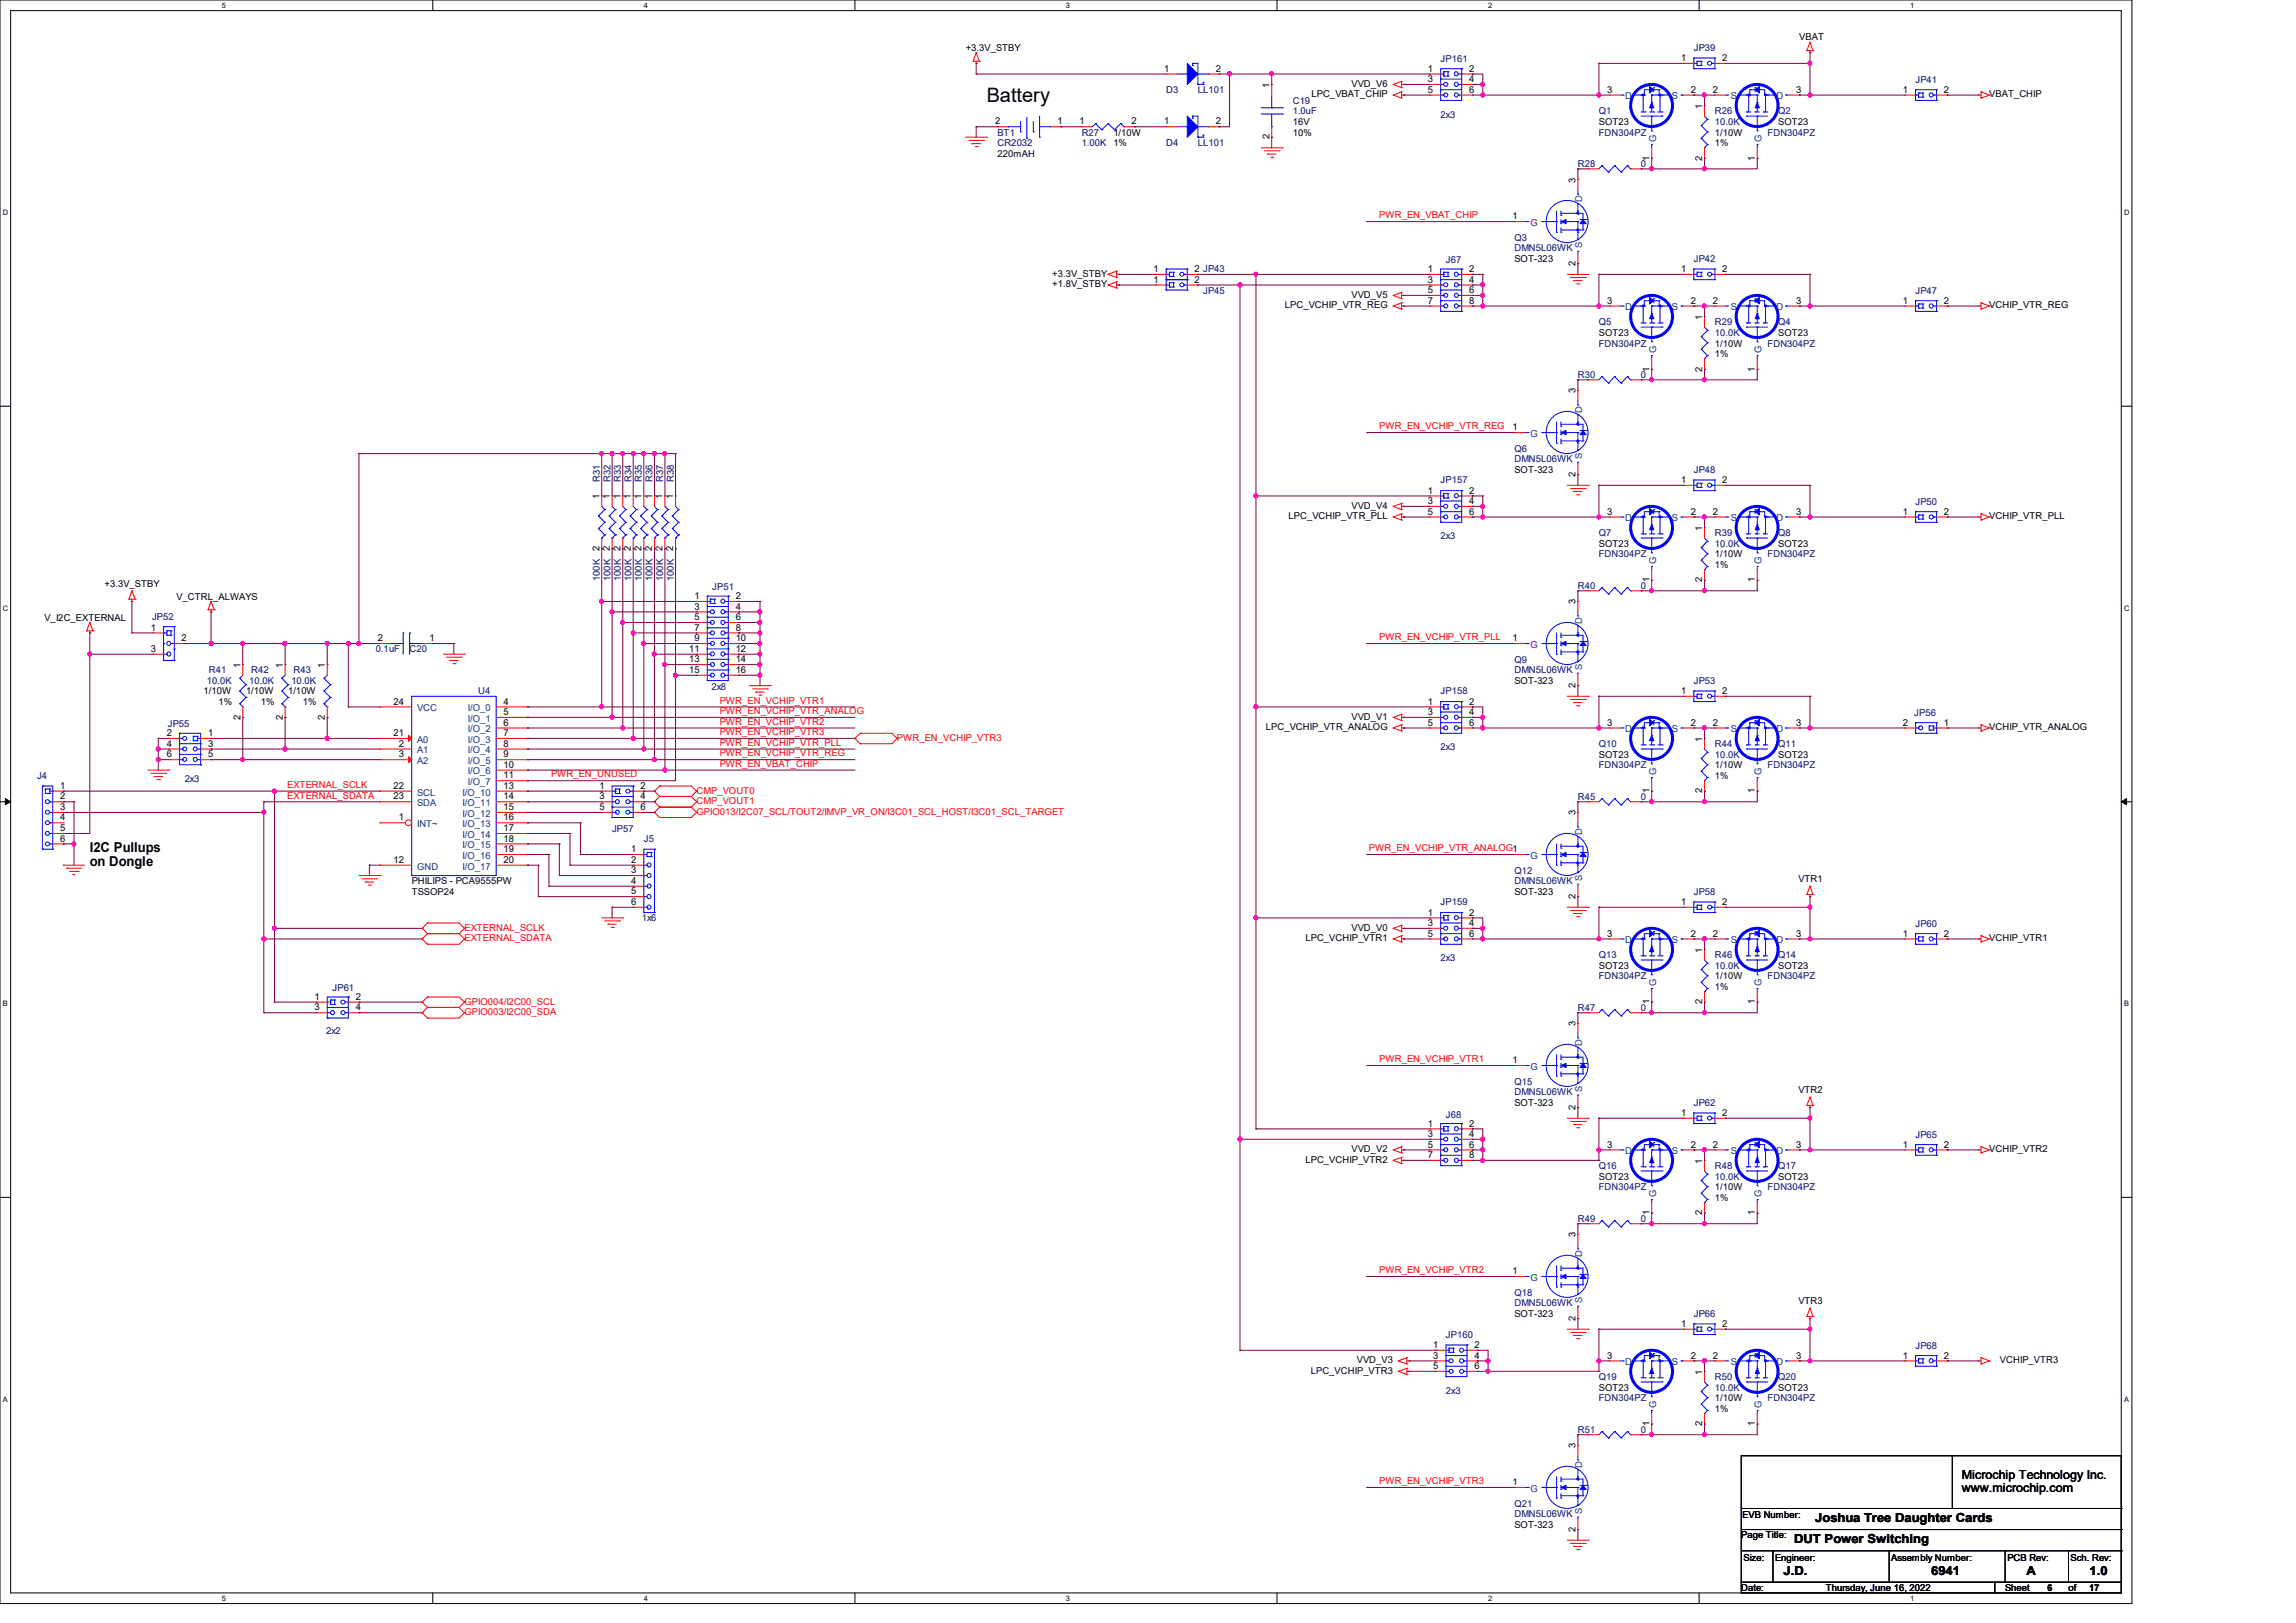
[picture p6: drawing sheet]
<svg xmlns="http://www.w3.org/2000/svg" width="420mm" height="297mm" viewBox="0 0 420 297" stroke-linecap="round" stroke-linejoin="round" font-family="sans-serif">
<defs><g id="words">
<text font-size="3.6" x="180.5" y="18.7">Battery</text>
<g font-size="2.5">
<text x="16.4" y="155.8">I2C Pullups</text>
<text x="16.4" y="158.4">on Dongle</text>
</g>
<g font-size="2.3">
<text x="358.9" y="270.6">Microchip Technology Inc.</text>
<text x="358.9" y="273">www.microchip.com</text>
<text x="332.1" y="278.6">Joshua Tree Daughter Cards</text>
<text x="328.2" y="282.4">DUT Power Switching</text>
<text x="326.3" y="288.2">J.D.</text>
<text x="353.3" y="288.2">6941</text>
<text x="370.7" y="288.2">A</text>
<text x="382.2" y="288.2">1.0</text>
</g>
<g font-size="1.7">
<text x="176.7" y="9.4">+3.3V_STBY</text>
<text x="307.5" y="11.2">1</text>
<text x="315" y="11.2">2</text>
<text x="329.1" y="7.4">VBAT</text>
<text x="212.9" y="13.1">1</text>
<text x="222.4" y="13.1">2</text>
<text x="232.2" y="16" transform="rotate(-90 232.2 16)">1</text>
<text x="239.9" y="17.8">LPC_VBAT_CHIP</text>
<text x="247.2" y="15.9">VVD_V6</text>
<text x="261.2" y="13.1">1</text>
<text x="261.2" y="15">3</text>
<text x="261.2" y="17">5</text>
<text x="268.7" y="15">4</text>
<text x="268.7" y="13.1">2</text>
<text x="268.7" y="17">6</text>
<text x="294" y="17">3</text>
<text x="309.3" y="17">2</text>
<text x="313.3" y="17">2</text>
<text x="328.6" y="17">3</text>
<text x="348.1" y="17">1</text>
<text x="355.6" y="17">2</text>
<text x="363.9" y="17.8">VBAT_CHIP</text>
<text x="182" y="22.8">2</text>
<text x="193.5" y="22.8">1</text>
<text x="197.5" y="22.8">1</text>
<text x="207" y="22.8">2</text>
<text x="212.9" y="22.8">1</text>
<text x="222.4" y="22.8">2</text>
<text x="236.5" y="22.9">16V</text>
<text x="292.5" y="22.9">SOT23</text>
<text x="311.4" y="19.9" transform="rotate(-90 311.4 19.9)">1</text>
<text x="325.3" y="22.9">SOT23</text>
<text x="182.5" y="28.7">220mAH</text>
<text x="203.7" y="24.8">1/10W</text>
<text x="203.7" y="26.7">1%</text>
<text x="232.2" y="25.5" transform="rotate(-90 232.2 25.5)">2</text>
<text x="236.5" y="24.8">10%</text>
<text x="301.7" y="29.4" transform="rotate(-90 301.7 29.4)">1</text>
<text x="311.4" y="29.4" transform="rotate(-90 311.4 29.4)">2</text>
<text x="313.7" y="24.8">1/10W</text>
<text x="313.7" y="26.7">1%</text>
<text x="321" y="29.4" transform="rotate(-90 321 29.4)">1</text>
<text x="288.2" y="33.4" transform="rotate(-90 288.2 33.4)">3</text>
<text x="276.6" y="40.1">1</text>
<text x="277" y="48">SOT-323</text>
<text x="192.5" y="50.7">+3.3V_STBY</text>
<text x="192.5" y="52.6">+1.8V_STBY</text>
<text x="211" y="49.8">1</text>
<text x="211" y="51.7">1</text>
<text x="218.5" y="49.8">2 JP43</text>
<text x="218.5" y="51.7">2</text>
<text x="261.2" y="49.8">1</text>
<text x="261.2" y="51.7">3</text>
<text x="261.2" y="53.6">5</text>
<text x="268.7" y="51.7">4</text>
<text x="268.7" y="49.8">2</text>
<text x="268.7" y="53.6">6</text>
<text x="288.2" y="48.7" transform="rotate(-90 288.2 48.7)">2</text>
<text x="307.5" y="49.8">1</text>
<text x="315" y="49.8">2</text>
<text x="235" y="56.4">LPC_VCHIP_VTR_REG</text>
<text x="247.2" y="54.5">VVD_V5</text>
<text x="261.2" y="55.6">7</text>
<text x="268.7" y="55.6">8</text>
<text x="294" y="55.6">3</text>
<text x="309.3" y="55.6">2</text>
<text x="311.4" y="58.5" transform="rotate(-90 311.4 58.5)">1</text>
<text x="313.3" y="55.6">2</text>
<text x="328.6" y="55.6">3</text>
<text x="348.1" y="55.6">1</text>
<text x="355.6" y="55.6">2</text>
<text x="363.9" y="56.4">VCHIP_VTR_REG</text>
<text x="292.5" y="61.5">SOT23</text>
<text x="313.7" y="63.4">1/10W</text>
<text x="313.7" y="65.3">1%</text>
<text x="325.3" y="61.5">SOT23</text>
<text x="301.7" y="68" transform="rotate(-90 301.7 68)">1</text>
<text x="311.4" y="68" transform="rotate(-90 311.4 68)">2</text>
<text x="321" y="68" transform="rotate(-90 321 68)">1</text>
<text x="288.2" y="72" transform="rotate(-90 288.2 72)">3</text>
<text x="276.6" y="78.7">1</text>
<text x="277" y="86.6">SOT-323</text>
<text x="288.2" y="87.3" transform="rotate(-90 288.2 87.3)">2</text>
<text x="307.5" y="88.4">1</text>
<text x="315" y="88.4">2</text>
<text x="109.6" y="91.3" transform="rotate(-90 109.6 91.3)">1</text>
<text x="111.5" y="91.3" transform="rotate(-90 111.5 91.3)">1</text>
<text x="113.5" y="91.3" transform="rotate(-90 113.5 91.3)">1</text>
<text x="115.4" y="91.3" transform="rotate(-90 115.4 91.3)">1</text>
<text x="117.3" y="91.3" transform="rotate(-90 117.3 91.3)">1</text>
<text x="119.3" y="91.3" transform="rotate(-90 119.3 91.3)">1</text>
<text x="121.2" y="91.3" transform="rotate(-90 121.2 91.3)">1</text>
<text x="123.1" y="91.3" transform="rotate(-90 123.1 91.3)">1</text>
<text x="235.7" y="95">LPC_VCHIP_VTR_PLL</text>
<text x="247.2" y="93.1">VVD_V4</text>
<text x="261.2" y="90.3">1</text>
<text x="261.2" y="92.2">3</text>
<text x="261.2" y="94.2">5</text>
<text x="268.7" y="92.2">4</text>
<text x="268.7" y="90.3">2</text>
<text x="268.7" y="94.2">6</text>
<text x="294" y="94.2">3</text>
<text x="309.3" y="94.2">2</text>
<text x="313.3" y="94.2">2</text>
<text x="328.6" y="94.2">3</text>
<text x="348.1" y="94.2">1</text>
<text x="355.6" y="94.2">2</text>
<text x="363.9" y="95">VCHIP_VTR_PLL</text>
<text x="109.6" y="100.8" transform="rotate(-90 109.6 100.8)">2</text>
<text x="111.5" y="100.8" transform="rotate(-90 111.5 100.8)">2</text>
<text x="113.5" y="100.8" transform="rotate(-90 113.5 100.8)">2</text>
<text x="115.4" y="100.8" transform="rotate(-90 115.4 100.8)">2</text>
<text x="117.3" y="100.8" transform="rotate(-90 117.3 100.8)">2</text>
<text x="119.3" y="100.8" transform="rotate(-90 119.3 100.8)">2</text>
<text x="121.2" y="100.8" transform="rotate(-90 121.2 100.8)">2</text>
<text x="123.1" y="100.8" transform="rotate(-90 123.1 100.8)">2</text>
<text x="292.5" y="100.1">SOT23</text>
<text x="311.4" y="97.1" transform="rotate(-90 311.4 97.1)">1</text>
<text x="325.3" y="100.1">SOT23</text>
<text x="19.1" y="107.4">+3.3V_STBY</text>
<text x="301.7" y="106.6" transform="rotate(-90 301.7 106.6)">1</text>
<text x="311.4" y="106.6" transform="rotate(-90 311.4 106.6)">2</text>
<text x="313.7" y="102">1/10W</text>
<text x="313.7" y="103.9">1%</text>
<text x="321" y="106.6" transform="rotate(-90 321 106.6)">1</text>
<text x="8.1" y="113.6">V_I2C_EXTERNAL</text>
<text x="32.3" y="109.7">V_CTRL_ALWAYS</text>
<text x="127" y="109.6">1</text>
<text x="127" y="111.5">3</text>
<text x="127" y="113.5">5</text>
<text x="134.6" y="111.5">4</text>
<text x="134.6" y="109.6">2</text>
<text x="134.6" y="113.5">6</text>
<text x="288.2" y="110.6" transform="rotate(-90 288.2 110.6)">3</text>
<text x="27.6" y="115.4">1</text>
<text x="27.6" y="119.3">3</text>
<text x="33.2" y="117.3">2</text>
<text x="69.1" y="117.3">2</text>
<text x="78.6" y="117.3">1</text>
<text x="126.1" y="119.3">11</text>
<text x="127" y="115.4">7</text>
<text x="127" y="117.3">9</text>
<text x="134.6" y="115.4">8</text>
<text x="134.6" y="117.3">10</text>
<text x="134.6" y="119.3">12</text>
<text x="276.6" y="117.3">1</text>
<text x="44" y="122.2" transform="rotate(-90 44 122.2)">1</text>
<text x="51.7" y="122.2" transform="rotate(-90 51.7 122.2)">1</text>
<text x="59.4" y="122.2" transform="rotate(-90 59.4 122.2)">1</text>
<text x="126.1" y="121.2">13</text>
<text x="126.1" y="123.1">15</text>
<text x="134.6" y="121.2">14</text>
<text x="134.6" y="123.1">16</text>
<text x="277" y="125.2">SOT-323</text>
<text x="288.2" y="125.9" transform="rotate(-90 288.2 125.9)">2</text>
<text x="37.3" y="127.1">1/10W</text>
<text x="40" y="129">1%</text>
<text x="44" y="131.7" transform="rotate(-90 44 131.7)">2</text>
<text x="45" y="127.1">1/10W</text>
<text x="47.7" y="129">1%</text>
<text x="51.7" y="131.7" transform="rotate(-90 51.7 131.7)">2</text>
<text x="52.7" y="127.1">1/10W</text>
<text x="55.4" y="129">1%</text>
<text x="59.4" y="131.7" transform="rotate(-90 59.4 131.7)">2</text>
<text x="72" y="128.9">24</text>
<text x="92.1" y="128.9">4</text>
<text x="92.1" y="130.8">5</text>
<text x="247.2" y="131.7">VVD_V1</text>
<text x="261.2" y="128.9">1</text>
<text x="261.2" y="130.8">3</text>
<text x="268.7" y="130.8">4</text>
<text x="268.7" y="128.9">2</text>
<text x="307.5" y="127">1</text>
<text x="315" y="127">2</text>
<text x="30.5" y="136.6">4</text>
<text x="30.5" y="134.7">2</text>
<text x="38.1" y="134.7">1</text>
<text x="38.1" y="136.6">3</text>
<text x="72" y="134.7">21</text>
<text x="73" y="136.6">2</text>
<text x="92.1" y="132.8">6</text>
<text x="92.1" y="134.7">7</text>
<text x="92.1" y="136.6">8</text>
<text x="231.6" y="133.6">LPC_VCHIP_VTR_ANALOG</text>
<text x="261.2" y="132.8">5</text>
<text x="268.7" y="132.8">6</text>
<text x="294" y="132.8">3</text>
<text x="309.3" y="132.8">2</text>
<text x="311.4" y="135.7" transform="rotate(-90 311.4 135.7)">1</text>
<text x="313.3" y="132.8">2</text>
<text x="328.6" y="132.8">3</text>
<text x="348.1" y="132.8">2</text>
<text x="355.6" y="132.8">1</text>
<text x="363.9" y="133.6">VCHIP_VTR_ANALOG</text>
<text x="30.5" y="138.6">6</text>
<text x="38.1" y="138.6">5</text>
<text x="73" y="138.6">3</text>
<text x="92.1" y="138.6">9</text>
<text x="92.1" y="140.5">10</text>
<text x="92.1" y="142.4">11</text>
<text x="292.5" y="138.7">SOT23</text>
<text x="313.7" y="140.6">1/10W</text>
<text x="313.7" y="142.5">1%</text>
<text x="325.3" y="138.7">SOT23</text>
<text x="11" y="144.4">1</text>
<text x="11" y="146.3">2</text>
<text x="11" y="148.2">3</text>
<text x="72" y="146.3">23</text>
<text x="72" y="144.4">22</text>
<text x="92.1" y="144.4">13</text>
<text x="92.1" y="146.3">14</text>
<text x="92.1" y="148.2">15</text>
<text x="109.6" y="144.4">1</text>
<text x="109.6" y="146.3">3</text>
<text x="109.6" y="148.2">5</text>
<text x="117.2" y="146.3">4</text>
<text x="117.2" y="144.4">2</text>
<text x="117.2" y="148.2">6</text>
<text x="288.2" y="149.2" transform="rotate(-90 288.2 149.2)">3</text>
<text x="301.7" y="145.2" transform="rotate(-90 301.7 145.2)">1</text>
<text x="311.4" y="145.2" transform="rotate(-90 311.4 145.2)">2</text>
<text x="321" y="145.2" transform="rotate(-90 321 145.2)">1</text>
<text x="11" y="150.2">4</text>
<text x="11" y="152.1">5</text>
<text x="11" y="154">6</text>
<text x="73" y="150.2">1</text>
<text x="92.1" y="150.2">16</text>
<text x="92.1" y="152.1">17</text>
<text x="92.1" y="154">18</text>
<text x="92.1" y="156">19</text>
<text x="115.4" y="156">1</text>
<text x="72" y="157.9">12</text>
<text x="75.3" y="161.8">PHILIPS - PCA9555PW</text>
<text x="92.1" y="157.9">20</text>
<text x="115.4" y="157.9">2</text>
<text x="115.4" y="159.8">3</text>
<text x="115.4" y="161.8">4</text>
<text x="329" y="161.5">VTR1</text>
<text x="75.3" y="163.8">TSSOP24</text>
<text x="115.4" y="163.7">5</text>
<text x="115.4" y="165.6">6</text>
<text x="261.2" y="167.6">1</text>
<text x="268.7" y="167.6">2</text>
<text x="277" y="163.8">SOT-323</text>
<text x="288.2" y="164.5" transform="rotate(-90 288.2 164.5)">2</text>
<text x="307.5" y="165.6">1</text>
<text x="315" y="165.6">2</text>
<text x="238.8" y="172.3">LPC_VCHIP_VTR1</text>
<text x="247.2" y="170.3">VVD_V0</text>
<text x="261.2" y="169.5">3</text>
<text x="261.2" y="171.4">5</text>
<text x="268.7" y="169.5">4</text>
<text x="268.7" y="171.4">6</text>
<text x="294" y="171.4">3</text>
<text x="309.3" y="171.4">2</text>
<text x="313.3" y="171.4">2</text>
<text x="328.6" y="171.4">3</text>
<text x="348.1" y="171.4">1</text>
<text x="355.6" y="171.4">2</text>
<text x="363.9" y="172.3">VCHIP_VTR1</text>
<text x="292.5" y="177.3">SOT23</text>
<text x="311.4" y="174.3" transform="rotate(-90 311.4 174.3)">1</text>
<text x="313.7" y="179.2">1/10W</text>
<text x="325.3" y="177.3">SOT23</text>
<text x="57.5" y="183">1</text>
<text x="57.5" y="184.9">3</text>
<text x="65.1" y="184.9">4</text>
<text x="65.1" y="183">2</text>
<text x="301.7" y="183.8" transform="rotate(-90 301.7 183.8)">1</text>
<text x="311.4" y="183.8" transform="rotate(-90 311.4 183.8)">2</text>
<text x="313.7" y="181.1">1%</text>
<text x="321" y="183.8" transform="rotate(-90 321 183.8)">1</text>
<text x="288.2" y="187.8" transform="rotate(-90 288.2 187.8)">3</text>
<text x="276.6" y="194.6">1</text>
<text x="277" y="202.4">SOT-323</text>
<text x="288.2" y="203.1" transform="rotate(-90 288.2 203.1)">2</text>
<text x="329" y="200.1">VTR2</text>
<text x="261.2" y="206.2">1</text>
<text x="261.2" y="208.1">3</text>
<text x="268.7" y="208.1">4</text>
<text x="268.7" y="206.2">2</text>
<text x="307.5" y="204.2">1</text>
<text x="315" y="204.2">2</text>
<text x="238.8" y="212.8">LPC_VCHIP_VTR2</text>
<text x="247.2" y="210.9">VVD_V2</text>
<text x="261.2" y="210">5</text>
<text x="261.2" y="211.9">7</text>
<text x="268.7" y="210">6</text>
<text x="268.7" y="211.9">8</text>
<text x="292.5" y="215.9">SOT23</text>
<text x="294" y="210">3</text>
<text x="309.3" y="210">2</text>
<text x="311.4" y="212.9" transform="rotate(-90 311.4 212.9)">1</text>
<text x="313.3" y="210">2</text>
<text x="325.3" y="215.9">SOT23</text>
<text x="328.6" y="210">3</text>
<text x="348.1" y="210">1</text>
<text x="355.6" y="210">2</text>
<text x="363.9" y="210.9">VCHIP_VTR2</text>
<text x="313.7" y="217.8">1/10W</text>
<text x="313.7" y="219.7">1%</text>
<text x="288.2" y="226.4" transform="rotate(-90 288.2 226.4)">3</text>
<text x="301.7" y="222.4" transform="rotate(-90 301.7 222.4)">1</text>
<text x="311.4" y="222.4" transform="rotate(-90 311.4 222.4)">2</text>
<text x="321" y="222.4" transform="rotate(-90 321 222.4)">1</text>
<text x="276.6" y="233.2">1</text>
<text x="329" y="238.7">VTR3</text>
<text x="277" y="241">SOT-323</text>
<text x="288.2" y="241.7" transform="rotate(-90 288.2 241.7)">2</text>
<text x="307.5" y="242.8">1</text>
<text x="315" y="242.8">2</text>
<text x="239.8" y="251.4">LPC_VCHIP_VTR3</text>
<text x="248.2" y="249.5">VVD_V3</text>
<text x="262.2" y="246.7">1</text>
<text x="262.2" y="248.6">3</text>
<text x="262.2" y="250.5">5</text>
<text x="269.7" y="248.6">4</text>
<text x="269.7" y="246.7">2</text>
<text x="269.7" y="250.5">6</text>
<text x="294" y="248.6">3</text>
<text x="309.3" y="248.6">2</text>
<text x="311.4" y="251.5" transform="rotate(-90 311.4 251.5)">1</text>
<text x="313.3" y="248.6">2</text>
<text x="328.6" y="248.6">3</text>
<text x="348.1" y="248.6">1</text>
<text x="355.6" y="248.6">2</text>
<text x="365.8" y="249.5">VCHIP_VTR3</text>
<text x="292.5" y="254.5">SOT23</text>
<text x="313.7" y="256.4">1/10W</text>
<text x="325.3" y="254.5">SOT23</text>
<text x="301.7" y="261" transform="rotate(-90 301.7 261)">1</text>
<text x="311.4" y="261" transform="rotate(-90 311.4 261)">2</text>
<text x="313.7" y="258.4">1%</text>
<text x="321" y="261" transform="rotate(-90 321 261)">1</text>
<text x="288.2" y="265" transform="rotate(-90 288.2 265)">3</text>
<text x="276.6" y="271.8">1</text>
<text x="277" y="279.6">SOT-323</text>
<text x="288.2" y="280.3" transform="rotate(-90 288.2 280.3)">2</text>
<text x="318.5" y="281.5">Page Title:</text>
<text x="318.7" y="277.9">EVB Number:</text>
<text x="318.9" y="285.6">Size:</text>
<text x="324.7" y="285.6">Engineer:</text>
<text x="345.9" y="285.6">Assembly Number:</text>
<text x="367.2" y="285.6">PCB Rev:</text>
<text x="378.7" y="285.6">Sch. Rev:</text>
<text x="318.5" y="291.2">Date:</text>
<text x="334" y="291.2">Thursday, June 16, 2022</text>
<text x="366.8" y="291.2">Sheet</text>
<text x="374.5" y="291.2">6</text>
<text x="378.4" y="291.2">of</text>
<text x="382.2" y="291.2">17</text>
</g>
<g font-size="1.7" fill="#000080">
<text x="263.5" y="11.3">JP161</text>
<text x="309.8" y="9.4">JP39</text>
<text x="213.3" y="17.1">D3</text>
<text x="219.1" y="17.1">LL101</text>
<text x="350.4" y="15.2">JP41</text>
<text x="236.5" y="19">C19</text>
<text x="236.5" y="20.9">1.0uF</text>
<text x="263.5" y="21.5">2x3</text>
<text x="292.5" y="20.9">Q1</text>
<text x="313.7" y="20.9">R26</text>
<text x="313.7" y="22.9">10.0K</text>
<text x="325.3" y="20.9">Q2</text>
<text x="182.5" y="24.8">BT1</text>
<text x="182.5" y="26.7">CR2032</text>
<text x="197.9" y="24.8">R27</text>
<text x="197.9" y="26.7">1.00K</text>
<text x="213.3" y="26.7">D4</text>
<text x="219.1" y="26.7">LL101</text>
<text x="292.5" y="24.8">FDN304PZ</text>
<text x="323.3" y="24.8">FDN304PZ</text>
<text x="288.6" y="30.6">R28</text>
<text x="300.2" y="30.6">0</text>
<text x="277" y="44.1">Q3</text>
<text x="277" y="46">DMN5L06WK</text>
<text x="309.8" y="48">JP42</text>
<text x="220.1" y="53.8">JP45</text>
<text x="264.5" y="48.1">J67</text>
<text x="350.4" y="53.8">JP47</text>
<text x="292.5" y="59.5">Q5</text>
<text x="313.7" y="59.5">R29</text>
<text x="325.3" y="59.5">Q4</text>
<text x="292.5" y="63.4">FDN304PZ</text>
<text x="313.7" y="61.5">10.0K</text>
<text x="323.3" y="63.4">FDN304PZ</text>
<text x="288.6" y="69.2">R30</text>
<text x="300.2" y="69.2">0</text>
<text x="277" y="82.7">Q6</text>
<text x="109.7" y="88.2" transform="rotate(-90 109.7 88.2)">R31</text>
<text x="111.7" y="88.2" transform="rotate(-90 111.7 88.2)">R32</text>
<text x="113.6" y="88.2" transform="rotate(-90 113.6 88.2)">R33</text>
<text x="115.5" y="88.2" transform="rotate(-90 115.5 88.2)">R34</text>
<text x="117.4" y="88.2" transform="rotate(-90 117.4 88.2)">R35</text>
<text x="119.4" y="88.2" transform="rotate(-90 119.4 88.2)">R36</text>
<text x="121.3" y="88.2" transform="rotate(-90 121.3 88.2)">R37</text>
<text x="123.2" y="88.2" transform="rotate(-90 123.2 88.2)">R38</text>
<text x="263.5" y="88.5">JP157</text>
<text x="277" y="84.6">DMN5L06WK</text>
<text x="309.8" y="86.6">JP48</text>
<text x="350.4" y="92.4">JP50</text>
<text x="263.5" y="98.7">2x3</text>
<text x="292.5" y="98.1">Q7</text>
<text x="313.7" y="98.1">R39</text>
<text x="313.7" y="100.1">10.0K</text>
<text x="325.3" y="98.1">Q8</text>
<text x="109.7" y="106.4" transform="rotate(-90 109.7 106.4)">100K</text>
<text x="111.7" y="106.4" transform="rotate(-90 111.7 106.4)">100K</text>
<text x="113.6" y="106.4" transform="rotate(-90 113.6 106.4)">100K</text>
<text x="115.5" y="106.4" transform="rotate(-90 115.5 106.4)">100K</text>
<text x="117.4" y="106.4" transform="rotate(-90 117.4 106.4)">100K</text>
<text x="119.4" y="106.4" transform="rotate(-90 119.4 106.4)">100K</text>
<text x="121.3" y="106.4" transform="rotate(-90 121.3 106.4)">100K</text>
<text x="123.2" y="106.4" transform="rotate(-90 123.2 106.4)">100K</text>
<text x="130.3" y="108">JP51</text>
<text x="288.6" y="107.8">R40</text>
<text x="292.5" y="102">FDN304PZ</text>
<text x="300.2" y="107.8">0</text>
<text x="323.3" y="102">FDN304PZ</text>
<text x="27.8" y="113.4">JP52</text>
<text x="68.7" y="119.4">0.1uF</text>
<text x="74.9" y="119.4">C20</text>
<text x="37.8" y="125.2">10.0K</text>
<text x="38.2" y="123.2">R41</text>
<text x="45.6" y="125.2">10.0K</text>
<text x="46" y="123.2">R42</text>
<text x="53.3" y="125.2">10.0K</text>
<text x="53.7" y="123.2">R43</text>
<text x="277" y="121.3">Q9</text>
<text x="277" y="123.2">DMN5L06WK</text>
<text x="309.8" y="125.2">JP53</text>
<text x="87.5" y="127.1">U4</text>
<text x="130.1" y="126.3">2x8</text>
<text x="263.5" y="127.1">JP158</text>
<text x="350.2" y="131">JP56</text>
<text x="30.7" y="133.1">JP55</text>
<text x="263.5" y="137.3">2x3</text>
<text x="292.5" y="136.7">Q10</text>
<text x="313.7" y="136.7">R44</text>
<text x="325.3" y="136.7">Q11</text>
<text x="6.8" y="142.5">J4</text>
<text x="33.8" y="143.1">2x3</text>
<text x="292.5" y="140.6">FDN304PZ</text>
<text x="313.7" y="138.7">10.0K</text>
<text x="323.3" y="140.6">FDN304PZ</text>
<text x="288.6" y="146.4">R45</text>
<text x="300.2" y="146.4">0</text>
<text x="112" y="152.2">JP57</text>
<text x="117.8" y="154.1">J5</text>
<text x="277" y="159.9">Q12</text>
<text x="277" y="161.8">DMN5L06WK</text>
<text x="263.5" y="165.7">JP159</text>
<text x="309.8" y="163.8">JP58</text>
<text x="117.4" y="168.6">1x6</text>
<text x="350.4" y="169.6">JP60</text>
<text x="263.5" y="175.9">2x3</text>
<text x="292.5" y="175.3">Q13</text>
<text x="292.5" y="179.2">FDN304PZ</text>
<text x="313.7" y="175.3">R46</text>
<text x="313.7" y="177.3">10.0K</text>
<text x="323.3" y="179.2">FDN304PZ</text>
<text x="325.3" y="175.3">Q14</text>
<text x="60.8" y="181.4">JP61</text>
<text x="288.6" y="185">R47</text>
<text x="300.2" y="185">0</text>
<text x="59.6" y="189.3">2x2</text>
<text x="277" y="198.5">Q15</text>
<text x="277" y="200.4">DMN5L06WK</text>
<text x="309.8" y="202.4">JP62</text>
<text x="264.5" y="204.5">J68</text>
<text x="350.4" y="208.2">JP65</text>
<text x="292.5" y="213.9">Q16</text>
<text x="313.7" y="213.9">R48</text>
<text x="313.7" y="215.9">10.0K</text>
<text x="325.3" y="213.9">Q17</text>
<text x="292.5" y="217.8">FDN304PZ</text>
<text x="323.3" y="217.8">FDN304PZ</text>
<text x="288.6" y="223.6">R49</text>
<text x="300.2" y="223.6">0</text>
<text x="277" y="237.1">Q18</text>
<text x="277" y="239.1">DMN5L06WK</text>
<text x="264.5" y="244.8">JP160</text>
<text x="309.8" y="241">JP66</text>
<text x="350.4" y="246.8">JP68</text>
<text x="264.5" y="255.1">2x3</text>
<text x="292.5" y="252.6">Q19</text>
<text x="292.5" y="256.4">FDN304PZ</text>
<text x="313.7" y="252.6">R50</text>
<text x="313.7" y="254.5">10.0K</text>
<text x="323.3" y="256.4">FDN304PZ</text>
<text x="325.3" y="252.6">Q20</text>
<text x="288.6" y="262.2">R51</text>
<text x="300.2" y="262.2">0</text>
<text x="277" y="275.8">Q21</text>
<text x="277" y="277.7">DMN5L06WK</text>
</g>
<g font-size="1.7" fill="#004080">
<text x="297.3" y="18.2">D</text>
<text x="305.8" y="18.2">S</text>
<text x="316.6" y="18.2">S</text>
<text x="325" y="18.2">D</text>
<text x="302.9" y="26.1" transform="rotate(-90 302.9 26.1)">G</text>
<text x="322.2" y="26.1" transform="rotate(-90 322.2 26.1)">G</text>
<text x="279.9" y="41.4">G</text>
<text x="289.4" y="37" transform="rotate(-90 289.4 37)">D</text>
<text x="289.4" y="45.4" transform="rotate(-90 289.4 45.4)">S</text>
<text x="297.3" y="56.8">D</text>
<text x="305.8" y="56.8">S</text>
<text x="316.6" y="56.8">S</text>
<text x="325" y="56.8">D</text>
<text x="302.9" y="64.7" transform="rotate(-90 302.9 64.7)">G</text>
<text x="322.2" y="64.7" transform="rotate(-90 322.2 64.7)">G</text>
<text x="289.4" y="75.6" transform="rotate(-90 289.4 75.6)">D</text>
<text x="279.9" y="80">G</text>
<text x="289.4" y="84" transform="rotate(-90 289.4 84)">S</text>
<text x="297.3" y="95.4">D</text>
<text x="305.8" y="95.4">S</text>
<text x="316.6" y="95.4">S</text>
<text x="325" y="95.4">D</text>
<text x="302.9" y="103.3" transform="rotate(-90 302.9 103.3)">G</text>
<text x="322.2" y="103.3" transform="rotate(-90 322.2 103.3)">G</text>
<text x="279.9" y="118.6">G</text>
<text x="289.4" y="114.2" transform="rotate(-90 289.4 114.2)">D</text>
<text x="289.4" y="122.6" transform="rotate(-90 289.4 122.6)">S</text>
<text x="76.3" y="130.2">VCC</text>
<text x="85.6" y="130.2">I/O_0</text>
<text x="76.3" y="135.9">A0</text>
<text x="76.3" y="137.9">A1</text>
<text x="85.6" y="132.1">I/O_1</text>
<text x="85.6" y="134">I/O_2</text>
<text x="85.6" y="135.9">I/O_3</text>
<text x="85.6" y="137.9">I/O_4</text>
<text x="297.3" y="134">D</text>
<text x="305.8" y="134">S</text>
<text x="316.6" y="134">S</text>
<text x="325" y="134">D</text>
<text x="76.3" y="139.8">A2</text>
<text x="85.6" y="139.8">I/O_5</text>
<text x="85.6" y="141.7">I/O_6</text>
<text x="85.6" y="143.7">I/O_7</text>
<text x="302.9" y="141.9" transform="rotate(-90 302.9 141.9)">G</text>
<text x="322.2" y="141.9" transform="rotate(-90 322.2 141.9)">G</text>
<text x="76.3" y="147.5">SDA</text>
<text x="76.3" y="145.6">SCL</text>
<text x="84.6" y="145.6">I/O_10</text>
<text x="84.6" y="147.5">I/O_11</text>
<text x="84.6" y="149.5">I/O_12</text>
<text x="76.3" y="151.4">INT~</text>
<text x="84.6" y="151.4">I/O_13</text>
<text x="84.6" y="153.3">I/O_14</text>
<text x="84.6" y="155.2">I/O_15</text>
<text x="289.4" y="152.8" transform="rotate(-90 289.4 152.8)">D</text>
<text x="76.3" y="159.1">GND</text>
<text x="84.6" y="157.2">I/O_16</text>
<text x="84.6" y="159.1">I/O_17</text>
<text x="279.9" y="157.2">G</text>
<text x="289.4" y="161.2" transform="rotate(-90 289.4 161.2)">S</text>
<text x="297.3" y="172.6">D</text>
<text x="305.8" y="172.6">S</text>
<text x="316.6" y="172.6">S</text>
<text x="325" y="172.6">D</text>
<text x="302.9" y="180.5" transform="rotate(-90 302.9 180.5)">G</text>
<text x="322.2" y="180.5" transform="rotate(-90 322.2 180.5)">G</text>
<text x="289.4" y="191.4" transform="rotate(-90 289.4 191.4)">D</text>
<text x="279.9" y="195.8">G</text>
<text x="289.4" y="199.8" transform="rotate(-90 289.4 199.8)">S</text>
<text x="297.3" y="211.2">D</text>
<text x="305.8" y="211.2">S</text>
<text x="316.6" y="211.2">S</text>
<text x="325" y="211.2">D</text>
<text x="302.9" y="219.1" transform="rotate(-90 302.9 219.1)">G</text>
<text x="322.2" y="219.1" transform="rotate(-90 322.2 219.1)">G</text>
<text x="289.4" y="230" transform="rotate(-90 289.4 230)">D</text>
<text x="279.9" y="234.4">G</text>
<text x="289.4" y="238.4" transform="rotate(-90 289.4 238.4)">S</text>
<text x="297.3" y="249.8">D</text>
<text x="305.8" y="249.8">S</text>
<text x="316.6" y="249.8">S</text>
<text x="325" y="249.8">D</text>
<text x="302.9" y="257.7" transform="rotate(-90 302.9 257.7)">G</text>
<text x="322.2" y="257.7" transform="rotate(-90 322.2 257.7)">G</text>
<text x="289.4" y="268.6" transform="rotate(-90 289.4 268.6)">D</text>
<text x="279.9" y="273">G</text>
<text x="289.4" y="277" transform="rotate(-90 289.4 277)">S</text>
</g>
<g font-size="1.7" fill="#f00">
<text x="252.3" y="40">PWR_EN_VBAT_CHIP</text>
<text x="252.3" y="78.6">PWR_EN_VCHIP_VTR_REG</text>
<text x="252.3" y="117.2">PWR_EN_VCHIP_VTR_PLL</text>
<text x="131.7" y="128.8">PWR_EN_VCHIP_VTR1</text>
<text x="131.7" y="130.7">PWR_EN_VCHIP_VTR_ANALOG</text>
<text x="131.7" y="132.6">PWR_EN_VCHIP_VTR2</text>
<text x="131.7" y="134.5">PWR_EN_VCHIP_VTR3</text>
<text x="131.7" y="136.5">PWR_EN_VCHIP_VTR_PLL</text>
<text x="164.1" y="135.6">PWR_EN_VCHIP_VTR3</text>
<text x="100.8" y="142.3">PWR_EN_UNUSED</text>
<text x="131.7" y="138.4">PWR_EN_VCHIP_VTR_REG</text>
<text x="131.7" y="140.3">PWR_EN_VBAT_CHIP</text>
<text x="52.5" y="146.1">EXTERNAL_SDATA</text>
<text x="52.5" y="144.2">EXTERNAL_SCLK</text>
<text x="127.4" y="147.2">CMP_VOUT1</text>
<text x="127.4" y="145.2">CMP_VOUT0</text>
<text x="127.4" y="149.1">GPIO013/I2C07_SCL/TOUT2/IMVP_VR_ON/I3C01_SCL_HOST/I3C01_SCL_TARGET</text>
<text x="250.4" y="155.8">PWR_EN_VCHIP_VTR_ANALOG1</text>
<text x="85" y="170.3">EXTERNAL_SCLK</text>
<text x="85" y="172.3">EXTERNAL_SDATA</text>
<text x="85" y="185.8">GPIO003/I2C00_SDA</text>
<text x="85" y="183.8">GPIO004/I2C00_SCL</text>
<text x="252.3" y="194.4">PWR_EN_VCHIP_VTR1</text>
<text x="252.3" y="233">PWR_EN_VCHIP_VTR2</text>
<text x="252.3" y="271.6">PWR_EN_VCHIP_VTR3</text>
</g>
<g font-size="1.4">
<text x="40.6" y="1.4">5</text>
<text x="117.8" y="1.4">4</text>
<text x="195" y="1.4">3</text>
<text x="272.2" y="1.4">2</text>
<text x="349.4" y="1.4">1</text>
<text x=".5" y="39.4">D</text>
<text x="388.5" y="39.4">D</text>
<text x=".5" y="111.8">C</text>
<text x="388.5" y="111.8">C</text>
<text x=".5" y="184.2">B</text>
<text x="388.5" y="184.2">B</text>
<text x=".5" y="256.5">A</text>
<text x="388.5" y="256.5">A</text>
<text x="40.6" y="292.9">5</text>
<text x="117.8" y="292.9">4</text>
<text x="195" y="292.9">3</text>
<text x="272.2" y="292.9">2</text>
<text x="349.4" y="292.9">1</text>
</g>
</g></defs>
<path d="M0 0h390v293.5h-390zM1.9 1.9h386.1v289.6h-386.1z" fill="none" stroke="#000" stroke-width=".18"/>
<g fill="#fff">
<path d="M40.6 .2h.7v1.5h-.7z"/>
<path d="M40.6 291.7h.7v1.5h-.7z"/>
</g>
<path d="M79.2 0v1.9M79.2 291.5v2" fill="none" stroke="#000" stroke-width=".18"/>
<g fill="#fff">
<path d="M117.8 .2h.7v1.5h-.7z"/>
<path d="M117.8 291.7h.7v1.5h-.7z"/>
</g>
<path d="M156.4 0v1.9M156.4 291.5v2" fill="none" stroke="#000" stroke-width=".18"/>
<g fill="#fff">
<path d="M195 .2h.7v1.5h-.7z"/>
<path d="M195 291.7h.7v1.5h-.7z"/>
</g>
<path d="M233.6 0v1.9M233.6 291.5v2" fill="none" stroke="#000" stroke-width=".18"/>
<g fill="#fff">
<path d="M272.2 .2h.8v1.5h-.8z"/>
<path d="M272.2 291.7h.8v1.5h-.8z"/>
</g>
<path d="M310.8 0v1.9M310.8 291.5v2" fill="none" stroke="#000" stroke-width=".18"/>
<g fill="#fff">
<path d="M349.4 .2h.8v1.5h-.8z"/>
<path d="M349.4 291.7h.8v1.5h-.8z"/>
<path d="M.5 38.1h1v1.6h-1z"/>
<path d="M388.5 38.1h1v1.6h-1z"/>
<path d="M.5 110.5h1v1.6h-1z"/>
<path d="M388.5 110.5h1v1.6h-1z"/>
</g>
<path d="M0 74.3h1.9M388 74.3h2" fill="none" stroke="#000" stroke-width=".18"/>
<g fill="#fff">
<path d="M.5 182.9h.9v1.5h-.9z"/>
<path d="M388.5 182.9h.9v1.5h-.9z"/>
</g>
<path d="M0 146.7h1.9M388 146.7h2" fill="none" stroke="#000" stroke-width=".18"/>
<path d="M1 146.1l.9 .6-.9 .6zM388 146.7l1-.6v1.2z" fill="#000" stroke="#000" stroke-width=".18"/>
<g fill="#fff">
<path d="M.5 255.3h.9v1.5h-.9z"/>
<path d="M388.5 255.3h.9v1.5h-.9z"/>
</g>
<g fill="none" stroke="#000" stroke-width=".18">
<path d="M0 219.1h1.9M388 219.1h2M318.5 266.4h69.5v23.2h-69.5zM318.5 279.9h69.5M318.5 276.1h69.5M357.1 266.4h.1M357.1 266.4v9.7M388 279.9h.1M388 276.1h.1M318.5 289.6h46.4v1.9h-46.4zM318.5 283.8h69.5M324.3 283.8h.1"/>
<path d="M324.3 283.8v5.8M345.6 283.8h.1M345.6 283.8v5.8M364.9 289.6h23.1v1.9h-23.1zM366.8 283.8h.1M366.8 283.8v5.8M378.4 283.8h.1M378.4 283.8v5.8M388 283.8h.1"/>
</g>
<g fill="none" stroke="#f00" stroke-width=".18">
<path d="M178 11.2h.1M178 11.2h1.2M178.6 11.6h.1M178.6 9.7h.1M178.6 11.2v.4M178.6 9.7l.6 1.5M178.6 9.7l-.6 1.5M179.2 11.2h.1M232.6 15.5h.1M232.6 15.5v1.9M254.8 15.5h.1M254.8 17.4h.1"/>
<path d="M254.8 15.5l1.6 .5M254.8 17.4l1.6 .5M256.4 16h.1M256.4 14.9h.1M256.4 17.9h.1M256.4 16.8h.1M256.4 14.9v1.1M256.4 16.8v1.1M256.4 17.4h.4M256.4 14.9l-1.6 .6M256.4 15.5h.4M256.4 16.8l-1.6 .6"/>
<path d="M256.8 15.5h.1M256.8 17.4h.1M294.4 17.4h.1M294.4 17.4h1.9M307.9 17.4h1.9M309.8 17.4h.1M311.8 19.3h.1M311.8 19.3v2M313.7 17.4h.1M313.7 17.4h1.9M327.2 17.4h1.9M329.1 17.4h.1"/>
<path d="M330.5 9.3h.1M330.5 9.3h1.1M331.1 9.7h.1M331.1 7.7h.1M331.1 9.3v.4M331.1 7.7l-.6 1.6M331.1 7.7l.5 1.6M331.6 9.3h.1M348.4 17.4h.1M348.4 17.4h2M354.2 17.4h2M356.2 17.4h.1"/>
<path d="M361.9 17.4h.1M361.9 17.4h.5M362.4 16.8h.1M362.4 17.9h.1M362.4 16.8v1.1M362.4 16.8l1.5 .6M363.9 17.4h.1M363.9 17.4l-1.5 .5M176.7 25.1h3.8M177.2 25.7h2.7M177.8 26.3h.1M177.8 26.3h1.6"/>
<path d="M178.4 26.8h.4M178.8 26.8h.1M179.9 25.7h.1M180.5 25.1h.1M182.5 23.2h.1M182.5 23.2h1.9M192.1 23.2h1.9M194 23.2h.1M213.3 23.2h.1M213.3 23.2h2M221.1 23.2h1.9M223 23.2h.1"/>
<path d="M230.7 27.1h3.9M231.3 27.6h2.7M231.9 28.2h.1M231.9 28.2h1.5M232.5 28.8h.3M232.6 25.1h.1M232.6 23.2v1.9M232.8 28.8h.1M234 27.6h.1M234.6 27.1h.1M290.5 30.9h.1M290.5 30.9h2"/>
<path d="M298.3 30.9h1.9M300.2 30.9h.1M302.1 29h.1M302.1 27.1v1.9M311.8 29h.1M311.8 27.1v1.9M321.4 29h.1M321.4 27.1v1.9M202.7 50.2h.1M202.7 52.2h.1M202.7 50.2l1.6 .6M202.7 52.2l1.6 .5"/>
<path d="M204.3 49.6h.1M204.3 50.8h.1M204.3 52.7h.1M204.3 51.6h.1M204.3 49.6v1.2M204.3 51.6v1.1M204.3 50.2h.3M204.3 49.6l-1.6 .6M204.3 52.2h.3M204.3 51.6l-1.6 .6M204.6 50.2h.1M204.6 52.2h.1"/>
<path d="M211.4 50.2h.1M211.4 52.2h.1M211.4 50.2h1.9M211.4 52.2h1.9M217.2 50.2h1.9M217.2 52.2h1.9M219.1 50.2h.1M219.1 52.2h.1M254.8 54.1h.1M254.8 56h.1M254.8 54.1l1.6 .6M254.8 56l1.6 .6"/>
<path d="M256.4 53.5h.1M256.4 54.7h.1M256.4 55.4h.1M256.4 56.6h.1M256.4 53.5v1.2M256.4 55.4v1.2M256.4 56h.4M256.4 53.5l-1.6 .6M256.4 54.1h.4M256.4 55.4l-1.6 .6M256.8 54.1h.1M256.8 56h.1"/>
<path d="M261.6 50.2h.1M261.6 52.2h.1M261.6 54.1h.1M261.6 56h.1M261.6 50.2h1.9M261.6 52.2h1.9M261.6 56h1.9M261.6 54.1h1.9M267.4 50.2h1.9M267.4 52.2h1.9M267.4 56h1.9M267.4 54.1h1.9"/>
<path d="M269.3 52.2h.1M269.3 50.2h.1M269.3 54.1h.1M269.3 56h.1M286.7 50.2h3.8M287.3 50.8h2.7M287.8 51.4h.1M287.8 51.4h1.6M288.4 51.9h.4M288.8 51.9h.1M290 50.8h.1M290.5 50.2h.1"/>
<path d="M294.4 56h.1M294.4 56h1.9M307.9 50.2h.1M307.9 50.2h1.9M307.9 56h1.9M309.8 56h.1M313.7 56h.1M313.7 50.2h1.9M313.7 56h1.9M315.6 50.2h.1M327.2 56h1.9M329.1 56h.1"/>
<path d="M348.4 56h.1M348.4 56h2M354.2 56h2M356.2 56h.1M361.9 56h.1M361.9 56h.5M362.4 56.6h.1M362.4 55.4h.1M362.4 55.4v1.2M362.4 55.4l1.5 .6M363.9 56h.1M363.9 56l-1.5 .6"/>
<path d="M277 79.2h.1M277 79.2h2M288.6 71.5h.1M288.6 71.5v1.9M290.5 69.5h.1M290.5 69.5h2M298.3 69.5h1.9M300.2 69.5h.1M302.1 67.6h.1M302.1 65.7v1.9M321.4 67.6h.1M321.4 65.7v1.9"/>
<path d="M110.1 90.8h.1M110.1 90.8v1.9M110.1 98.5v1.9M112 90.8h.1M112 90.8v1.9M112 98.5v1.9M113.9 90.8h.1M113.9 90.8v1.9M113.9 98.5v1.9M115.8 90.8h.1M115.8 90.8v1.9M115.8 98.5v1.9"/>
<path d="M119.7 90.8h.1M119.7 90.8v1.9M119.7 98.5v1.9M121.6 90.8h.1M121.6 90.8v1.9M121.6 98.5v1.9M123.6 90.8h.1M123.6 90.8v1.9M123.6 98.5v1.9M254.8 92.7h.1M254.8 94.6h.1M254.8 92.7l1.6 .6"/>
<path d="M254.8 94.6l1.6 .6M256.4 92.1h.1M256.4 93.3h.1M256.4 94h.1M256.4 95.2h.1M256.4 92.1v1.2M256.4 94v1.2M256.4 94.6h.4M256.4 92.1l-1.6 .6M256.4 92.7h.4M256.4 94l-1.6 .6M256.8 92.7h.1"/>
<path d="M256.8 94.6h.1M261.6 90.8h.1M261.6 92.7h.1M261.6 94.6h.1M261.6 94.6h1.9M261.6 92.7h1.9M261.6 90.8h1.9M267.4 94.6h1.9M267.4 92.7h1.9M267.4 90.8h1.9M269.3 92.7h.1M269.3 90.8h.1"/>
<path d="M269.3 94.6h.1M286.7 88.8h3.8M287.3 89.4h2.7M287.8 90h.1M287.8 90h1.6M288.4 90.6h.4M288.6 86.9h.1M288.6 85v1.9M288.8 90.6h.1M290 89.4h.1M290.5 88.8h.1M294.4 94.6h.1"/>
<path d="M294.4 94.6h1.9M307.9 88.8h.1M307.9 94.6h1.9M307.9 88.8h1.9M309.8 94.6h.1M311.8 96.5h.1M311.8 96.5v2M313.7 88.8h1.9M315.6 88.8h.1M348.4 94.6h.1M348.4 94.6h2M354.2 94.6h2"/>
<path d="M356.2 94.6h.1M361.9 94.6h.1M361.9 94.6h.5M362.4 94h.1M362.4 95.2h.1M362.4 94v1.2M362.4 94l1.5 .6M363.9 94.6h.1M363.9 94.6l-1.5 .6M15.8 115.4h.1M15.8 115.4h1.2M16.4 115.8h.1"/>
<path d="M16.4 113.9h.1M16.4 115.4v.4M16.4 113.9l-.6 1.5M16.4 113.9l.6 1.5M17 115.4h.1M23.6 109.6h.1M23.6 109.6h1.1M24.1 110.1h.1M24.1 108.1h.1M24.1 109.6v.5M24.1 108.1l.6 1.5M24.1 108.1l-.5 1.5"/>
<path d="M24.7 109.6h.1M28 115.8h.1M28 119.7h.1M28 119.7h1.9M28 115.8h1.9M31.9 117.8h1.9M33.8 117.8h.1M38.1 111.6h.1M38.1 111.6h1.1M38.6 112h.1M38.6 110.1h.1M38.6 111.6v.4"/>
<path d="M38.6 110.1l-.5 1.5M38.6 110.1l.6 1.5M39.2 111.6h.1M69.5 117.8h.1M69.5 117.8h2M77.2 117.8h2M79.2 117.8h.1M81.1 119.7h3.9M85 119.7h.1M110.1 100.4h.1M112 100.4h.1M113.9 100.4h.1"/>
<path d="M115.8 100.4h.1M119.7 100.4h.1M121.6 100.4h.1M123.6 100.4h.1M277 117.8h.1M277 117.8h2M288.6 110.1h.1M288.6 110.1v1.9M290.5 108.1h.1M290.5 108.1h2M298.3 108.1h1.9M300.2 108.1h.1"/>
<path d="M302.1 106.2h.1M302.1 104.3v1.9M311.8 106.2h.1M311.8 104.3v1.9M30.9 137.1h.1M30.9 135.1h.1M30.9 139h.1M30.9 135.1h2M30.9 137.1h2M30.9 139h2M36.7 135.1h1.9M36.7 137.1h1.9"/>
<path d="M36.7 139h1.9M38.6 135.1h.1M38.6 137.1h.1M38.6 139h.1M44.4 121.6h.1M44.4 131.3h.1M44.4 121.6v2M44.4 129.4v1.9M52.2 121.6h.1M52.2 131.3h.1M52.2 121.6v2M52.2 129.4v1.9"/>
<path d="M69.5 129.4h.1M69.5 129.4h5.8M81.7 120.3h2.7M82.3 120.9h.1M82.3 120.9h1.5M82.8 121.5h.4M83.2 121.5h.1M84.4 120.3h.1M90.8 133.2h5.7M90.8 131.3h5.7M90.8 129.4h5.7M90.8 135.1h5.7"/>
<path d="M90.8 137.1h5.7M90.8 139h5.7M96.5 129.4h.1M96.5 131.3h.1M96.5 133.2h.1M96.5 135.1h.1M96.5 137.1h.1M96.5 139h.1M137.1 125.5h3.8M137.7 126.1h2.7M138.2 126.7h.1M138.2 126.7h1.6"/>
<path d="M138.8 127.2h.4M139.2 127.2h.1M140.4 126.1h.1M140.9 125.5h.1M156.4 135.1h.1M156.4 135.1l1 1M157.4 136.1h.1M157.4 134.2h.1M157.4 134.2l-1 .9M157.4 134.2h5.8l.9 .9M164.1 135.1h.1M164.1 135.1l-.9 1h-5.8"/>
<path d="M254.8 131.3h.1M254.8 133.2h.1M254.8 131.3l1.6 .6M254.8 133.2l1.6 .6M256.4 130.7h.1M256.4 131.9h.1M256.4 132.6h.1M256.4 133.8h.1M256.4 130.7v1.2M256.4 132.6v1.2M256.4 133.2h.4M256.4 130.7l-1.6 .6"/>
<path d="M256.4 131.3h.4M256.4 132.6l-1.6 .6M256.8 131.3h.1M256.8 133.2h.1M261.6 129.4h.1M261.6 131.3h.1M261.6 133.2h.1M261.6 133.2h1.9M261.6 131.3h1.9M261.6 129.4h1.9M267.4 133.2h1.9M267.4 131.3h1.9"/>
<path d="M267.4 129.4h1.9M269.3 131.3h.1M269.3 129.4h.1M269.3 133.2h.1M286.7 127.4h3.8M287.3 128h2.7M287.8 128.6h.1M287.8 128.6h1.6M288.4 129.2h.4M288.6 125.5h.1M288.6 123.6v1.9M288.8 129.2h.1"/>
<path d="M290 128h.1M290.5 127.4h.1M294.4 133.2h.1M294.4 133.2h1.9M307.9 133.2h1.9M309.8 133.2h.1M311.8 135.1h.1M311.8 135.1v2M313.7 133.2h.1M313.7 133.2h1.9M327.2 133.2h1.9M329.1 133.2h.1"/>
<path d="M348.4 133.2h.1M348.4 133.2h2M354.2 133.2h2M356.2 133.2h.1M361.9 133.2h.1M361.9 133.2h.5M362.4 133.8h.1M362.4 132.6h.1M362.4 132.6v1.2M362.4 132.6l1.5 .6M363.9 133.2h.1M363.9 133.2l-1.5 .6"/>
<path d="M9.7 144.8h1.9M9.7 146.7h1.9M9.7 148.7h1.9M9.7 150.6h1.9M9.7 152.5h1.9M9.7 154.4h1.9M11.6 158.3h.1M11.6 144.8h.1M11.6 146.7h.1M11.6 148.7h.1M11.6 150.6h.1M11.6 152.5h.1"/>
<path d="M11.6 154.4h.1M11.6 158.3h3.9M12.2 158.9h.1M12.2 158.9h2.7M12.7 159.5h1.6M14.3 159.5h.1M27.1 140.9h3.8M27.6 141.5h2.7M28.2 142.1h.1M28.2 142.1h1.6M28.8 142.7h.4M29.2 142.7h.1"/>
<path d="M30.3 141.5h.1M30.9 140.9h.1M69.5 158.3h.1M69.5 146.7h.1M69.5 144.8h.1M69.5 158.3h5.8M69.5 144.8h5.8M69.5 146.7h5.8M90.8 140.9h5.7M90.8 142.9h5.7M96.5 140.9h.1M96.5 142.9h.1"/>
<path d="M115.8 156.4h.1M115.8 158.3h.1M115.8 158.3h2M115.8 156.4h2M119.7 146.7h.1M119.7 144.8h.1M119.7 148.7h.1M119.7 146.7l.9 1M119.7 144.8l.9 1M119.7 148.7l.9 .9M120.6 147.7h.1M120.6 145.8h.1"/>
<path d="M120.6 143.8h.1M120.6 149.6h.1M120.6 145.8l-.9 .9M120.6 147.7h5.8M120.6 145.8h5.8M120.6 143.8l-.9 1M120.6 143.8h5.8l1 1M120.6 147.7l-.9 1M126.4 145.8l1 .9M126.4 147.7l1 1M127.4 146.7h.1M127.4 144.8h.1"/>
<path d="M127.4 148.7h.1M127.4 146.7l-1 1M127.4 144.8l-1 1M127.4 148.7l-1 .9h-5.8M277 156.4h.1M277 156.4h2M288.6 148.7h.1M288.6 148.7v1.9M290.5 146.7h.1M290.5 146.7h2M298.3 146.7h1.9M300.2 146.7h.1"/>
<path d="M302.1 144.8h.1M302.1 142.9v1.9M311.8 144.8h.1M311.8 142.9v1.9M321.4 144.8h.1M321.4 142.9v1.9M13.3 160.1h.1M13.3 160.1h.4M65.7 160.2h3.8M66.2 160.8h2.7M66.8 161.4h.1M66.8 161.4h1.6"/>
<path d="M67.4 162h.4M67.8 162h.1M68.9 160.8h.1M69.5 160.2h.1M77.2 169.9h.1M77.2 171.8h.1M77.2 169.9l1 1M77.2 171.8l1 1M78.2 168.9h.1M78.2 170.9h.1M78.2 172.8h.1M78.2 168.9l-1 1"/>
<path d="M78.2 168.9h5.8l1 1M78.2 170.9h5.8M78.2 170.9l-1 .9M84 170.9l1 .9M85 169.9h.1M85 171.8h.1M85 169.9l-1 1M85 171.8l-1 1h-5.8M110.1 168h3.8M110.6 168.5h2.7M111.2 169.1h.1M111.2 169.1h1.5"/>
<path d="M111.8 169.7h.4M112.2 169.7h.1M113.3 168.5h.1M113.9 168h.1M115.8 160.2h.1M115.8 162.2h.1M115.8 164.1h.1M115.8 166h.1M115.8 160.2h2M115.8 166h2M115.8 162.2h2M115.8 164.1h2"/>
<path d="M254.8 169.9h.1M254.8 171.8h.1M254.8 169.9l1.6 .6M254.8 171.8l1.6 .6M256.4 170.5h.1M256.4 169.3h.1M256.4 172.4h.1M256.4 171.2h.1M256.4 169.3v1.2M256.4 171.2v1.2M256.4 169.3l-1.6 .6M256.4 169.9h.4"/>
<path d="M256.4 171.8h.4M256.4 171.2l-1.6 .6M256.8 169.9h.1M256.8 171.8h.1M261.6 168h.1M261.6 169.9h.1M261.6 171.8h.1M261.6 169.9h1.9M261.6 168h1.9M261.6 171.8h1.9M267.4 169.9h1.9M267.4 168h1.9"/>
<path d="M267.4 171.8h1.9M269.3 169.9h.1M269.3 168h.1M269.3 171.8h.1M286.7 166h3.8M287.3 166.6h2.7M287.8 167.2h.1M287.8 167.2h1.6M288.4 167.8h.4M288.6 164.1h.1M288.6 162.2v1.9M288.8 167.8h.1"/>
<path d="M290 166.6h.1M290.5 166h.1M294.4 171.8h.1M294.4 171.8h1.9M307.9 166h.1M307.9 171.8h1.9M307.9 166h1.9M309.8 171.8h.1M313.7 171.8h.1M313.7 171.8h1.9M313.7 166h1.9M315.6 166h.1"/>
<path d="M327.2 171.8h1.9M329.1 171.8h.1M330.5 163.7h.1M330.5 163.7h1.1M331.1 162.2h.1M331.1 164.1h.1M331.1 162.2l.5 1.5M331.1 162.2l-.6 1.5M331.1 163.7v.4M331.6 163.7h.1M361.9 171.8h.1M361.9 171.8h.5"/>
<path d="M362.4 172.4h.1M362.4 171.2h.1M362.4 171.2v1.2M362.4 171.2l1.5 .6M363.9 171.8h.1M363.9 171.8l-1.5 .6M77.2 185.3h.1M77.2 183.4h.1M77.2 185.3l1 1M77.2 183.4l1 1M78.2 186.3h.1M78.2 184.4h.1"/>
<path d="M78.2 182.5h.1M78.2 184.4l-1 .9M78.2 184.4h5.8M78.2 182.5l-1 .9M78.2 182.5h5.8l1 .9M84 184.4l1 .9M85 185.3h.1M85 183.4h.1M85 185.3l-1 1h-5.8M85 183.4l-1 1M277 195h.1M277 195h2"/>
<path d="M288.6 187.3h.1M288.6 187.3v1.9M290.5 185.3h.1M290.5 185.3h2M298.3 185.3h1.9M300.2 185.3h.1M302.1 183.4h.1M302.1 181.5v1.9M321.4 183.4h.1M321.4 181.5v1.9M254.8 210.4h.1M254.8 212.3h.1"/>
<path d="M254.8 210.4l1.6 .6M254.8 212.3l1.6 .6M256.4 209.8h.1M256.4 211h.1M256.4 211.8h.1M256.4 212.9h.1M256.4 209.8v1.2M256.4 211.8v1.1M256.4 210.4h.4M256.4 209.8l-1.6 .6M256.4 211.8l-1.6 .5M256.4 212.3h.4"/>
<path d="M256.8 210.4h.1M256.8 212.3h.1M286.7 204.6h3.8M287.3 205.2h2.7M287.8 205.8h.1M287.8 205.8h1.6M288.4 206.4h.4M288.6 202.7h.1M288.6 200.8v1.9M288.8 206.4h.1M290 205.2h.1M290.5 204.6h.1"/>
<path d="M294.4 210.4h.1M294.4 210.4h1.9M307.9 204.6h.1M307.9 210.4h1.9M307.9 204.6h1.9M309.8 210.4h.1M311.8 212.3h.1M311.8 212.3v2M313.7 210.4h.1M313.7 210.4h1.9M313.7 204.6h1.9M315.6 204.6h.1"/>
<path d="M327.2 210.4h1.9M329.1 210.4h.1M330.5 202.3h.1M330.5 202.3h1.1M331.1 200.8h.1M331.1 202.7h.1M331.1 202.3v.4M331.1 200.8l.5 1.5M331.1 200.8l-.6 1.5M331.6 202.3h.1M348.4 210.4h.1M348.4 210.4h2"/>
<path d="M354.2 210.4h2M356.2 210.4h.1M361.9 210.4h.1M361.9 210.4h.5M362.4 211h.1M362.4 209.8h.1M362.4 209.8v1.2M362.4 209.8l1.5 .6M363.9 210.4h.1M363.9 210.4l-1.5 .6M277 233.6h.1M277 233.6h2"/>
<path d="M288.6 225.9h.1M288.6 225.9v1.9M288.6 239.4v1.9M290.5 223.9h.1M290.5 223.9h2M298.3 223.9h1.9M300.2 223.9h.1M302.1 222h.1M302.1 220.1v1.9M311.8 222h.1M311.8 220.1v1.9M321.4 222h.1"/>
<path d="M321.4 220.1v1.9M331.1 239.4h.1M331.1 239.4l.5 1.5M331.1 239.4l-.6 1.5M255.8 249h.1M255.8 251h.1M255.8 249l1.5 .6M255.8 251l1.5 .5M257.3 249.6h.1M257.3 248.5h.1M257.3 251.5h.1M257.3 250.4h.1"/>
<path d="M257.3 248.5v1.1M257.3 250.4v1.1M257.3 248.5l-1.5 .5M257.3 249h.4M257.3 250.4l-1.5 .6M257.3 251h.4M257.7 249h.1M257.7 251h.1M262.6 247.1h.1M262.6 249h.1M262.6 251h.1M262.6 249h1.9"/>
<path d="M262.6 251h1.9M262.6 247.1h1.9M268.4 249h1.9M268.4 251h1.9M268.4 247.1h1.9M270.3 249h.1M270.3 247.1h.1M270.3 251h.1M286.7 243.2h3.8M287.3 243.8h2.7M287.8 244.4h.1M287.8 244.4h1.6"/>
<path d="M288.4 245h.4M288.6 241.3h.1M288.8 245h.1M290 243.8h.1M290.5 243.2h.1M294.4 249h.1M294.4 249h1.9M302.1 258.7v1.9M307.9 243.2h.1M307.9 249h1.9M307.9 243.2h1.9M309.8 249h.1"/>
<path d="M311.8 251h.1M311.8 251v1.9M311.8 258.7v1.9M313.7 249h.1M313.7 249h1.9M313.7 243.2h1.9M315.6 243.2h.1M321.4 258.7v1.9M327.2 249h1.9M329.1 249h.1M330.5 240.9h.1M330.5 240.9h1.1"/>
<path d="M331.1 241.3h.1M331.1 240.9v.4M331.6 240.9h.1M348.4 249h.1M348.4 249h2M354.2 249h2M356.2 249h.1M361.9 249h.1M361.9 249h.5M362.4 249.6h.1M362.4 248.5h.1M362.4 248.5v1.1"/>
<path d="M362.4 248.5l1.5 .5M363.9 249h.1M363.9 249l-1.5 .6M277 272.2h.1M277 272.2h2M288.6 264.5h.1M288.6 279.9h.1M288.6 264.5v1.9M288.6 278v1.9M290.5 262.6h.1M290.5 262.6h2M298.3 262.6h1.9"/>
<path d="M300.2 262.6h.1M302.1 260.6h.1M311.8 260.6h.1M321.4 260.6h.1M286.7 281.9h3.8M287.3 282.4h2.7M287.8 283h.1M287.8 283h1.6M288.4 283.6h.4M288.8 283.6h.1M290 282.4h.1M290.5 281.9h.1"/>
</g>
<g fill="none" stroke="#00f" stroke-width=".18">
<path d="M230.7 19.7h3.9M232.6 19.7h.1M232.6 17.4v2.3M234.6 19.7h.1M296.3 17.4h.6M296.9 17.4h.1M298.8 17.4h.1M298.8 17.4h2M300.2 17.4h.1M300.6 17.4h.1M300.6 17.4v3.1M300.8 17.4h.1"/>
<path d="M301.8 16.4h.1M301.8 16.4h-1v1M302.1 19.7h.1M302.1 17.4h.1M302.1 18.8h.1M302.1 17.4v1.4M302.1 19.7v.8M302.1 17.4h3.3M302.5 16h.1M302.5 16v.8M302.5 16.4h1M303.5 16.4h.1"/>
<path d="M303.5 17.4h.1M303.5 16.4v1M303.7 17.4h.1M303.7 17.6h.1M303.7 17.6v2.9M304 17.4h.1M305.4 17.4h.1M307.5 17.4h.1M307.5 17.4h.4M315.6 17.4h.4M316 17.4h.1M318.1 17.4h.1"/>
<path d="M318.1 17.4h3.3M319.5 17.4h.1M319.9 17.4h.1M319.9 17.6h.1M319.9 17.6v2.9M320.1 16.4h.1M320.1 17.4h.1M320.1 16.4v1M320.1 16.4h1M321.1 16h.1M321.1 16v.8M321.4 19.7h.1"/>
<path d="M321.4 17.4h.1M321.4 18.8h.1M321.4 17.4v1.4M321.4 19.7v.8M321.8 16.4h.1M321.8 16.4h1v1M322.8 17.4h.1M322.8 17.4h1.9M323 17.4h.1M323 17.4v3.1M323.3 17.4h.1M324.7 17.4h.1"/>
<path d="M326.6 17.4h.1M326.6 17.4h.6M350.4 17.4h.1M350.4 16.4h.1M350.4 18.4h.1M350.4 16.4v2M350.4 17.4h.5M350.4 16.4h3.8M350.4 18.4h3.8M350.9 17.8h.1M350.9 17h.1M350.9 17v.8"/>
<path d="M350.9 17.8h.8M350.9 17h.8M351.7 17h.1M351.7 17.8h.1M351.7 17v.8M353.7 17.4h.1M353.7 17.4h.5M354.2 16.4h.1M354.2 18.4h.1M354.2 16.4v2M184.4 23.2h.1M184.4 23.2h2.3"/>
<path d="M186.7 24.1h.1M186.7 22.2v1.9M187.8 25.3h.1M187.8 21.5v3.8M189 24.1h.1M189 22.2v1.9M190.2 25.1h.1M190.2 21.3v3.8M190.2 23.2h1.9M192.1 23.2h.1M215.3 23.2h1.9M217.2 23.2h.1"/>
<path d="M218.1 21.3h.1M218.1 21.6h.1M218.1 21.3h1v3.8M218.1 21.3v.3M219.1 25.1h.1M219.1 23.2h2M219.1 25.1h1M220.1 25.1h.1M220.1 24.7h.1M220.1 24.7v.4M221.1 23.2h.1M230.7 20.9h3.9"/>
<path d="M232.6 23.2h.1M232.6 20.9v2.3M234.6 20.9h.1M293 30.3h.1M293 30.3l-.5 .6M293 30.3l1.2 1.2M294.2 31.5h.1M295.4 30.3h.1M295.4 30.3l-1.2 1.2M295.4 30.3l1.1 1.2M296.5 31.5h.1M297.7 30.3h.1"/>
<path d="M297.7 30.3l-1.2 1.2M297.7 30.3l.6 .6M298.3 30.9h.1M300.2 21.3h3.8M300.2 20.5h.7M300.9 20.5h.1M301.8 20.5h.7M302.1 21.3h.1M302.1 24h.1M302.1 26.5h.1M302.1 21.3v2.7M302.1 26.5v.6"/>
<path d="M302.5 20.5h.1M303.3 20.5h.7M304 21.3h.1M304 20.5h.1M311.2 23h.1M311.2 25.3h.1M311.2 23l1.1 1.1M311.2 25.3l1.1 1.2M311.8 27.1h.1M311.8 21.3l.5 .5M312.3 21.8h.1M312.3 24.1h.1"/>
<path d="M312.3 26.5h.1M312.3 21.8l-1.1 1.2M312.3 24.1l-1.1 1.2M312.3 26.5l-.5 .6M319.5 21.3h.1M319.5 20.5h.1M319.5 21.3h3.8M319.5 20.5h.8M321.1 20.5h.1M321.1 20.5h.7M321.4 21.3h.1M321.4 24h.1"/>
<path d="M321.4 26.5h.1M321.4 21.3v2.7M321.4 26.5v.6M322.6 20.5h.1M322.6 20.5h.7M213.3 50.2h.1M213.3 49.2h.1M213.3 51.2h.1M213.3 52.2h.1M213.3 53.1h.1M213.3 50.2h.6M213.3 49.2h3.9"/>
<path d="M213.3 51.2h3.9M213.3 53.1h3.9M213.3 52.2h.6M213.3 49.2v3.9M213.9 50.6h.1M213.9 49.8h.1M213.9 52.5h.1M213.9 51.7h.1M213.9 50.6h.8M213.9 49.8h.8M213.9 49.8v.8M213.9 51.7v.8"/>
<path d="M213.9 52.5h.8M213.9 51.7h.8M214.7 49.8h.1M214.7 50.6h.1M214.7 51.7h.1M214.7 52.5h.1M214.7 49.8v.8M214.7 51.7v.8M216.6 50.2h.1M216.6 52.2h.1M216.6 50.2h.6M216.6 52.2h.6"/>
<path d="M217.2 49.2h.1M217.2 51.2h.1M217.2 53.1h.1M217.2 49.2v3.9M263.5 53.1h.1M263.5 51.2h.1M263.5 52.2h.1M263.5 55h.1M263.5 57h.1M263.5 50.2h.6M263.5 51.2h3.9M263.5 56h.6"/>
<path d="M263.5 55h3.9M263.5 57h3.9M263.5 53.1h3.9M263.5 52.2h.6M263.5 54.1h.6M264.1 50.2h.1M264.1 54.1h.1M264.1 56h.1M264.1 50.6h.1M264.1 49.8h.1M264.1 50.6h.8M264.1 49.8h.8"/>
<path d="M264.1 49.8v.8M264.9 50.6h.1M264.9 49.8h.1M264.9 49.8v.8M266.8 52.2h.1M266.8 54.1h.1M266.8 56h.1M266.8 50.2h.6M266.8 56h.6M266.8 52.2h.6M266.8 54.1h.6M267.4 49.2h.1"/>
<path d="M267.4 50.2h.1M267.4 57h.1M267.4 49.2h-3.9v7.8M267.4 49.2v7.8M296.3 56h.6M296.9 56h.1M298.8 56h.1M298.8 56h2M300.2 56h.1M300.2 59.9h3.8M300.2 59.1h.7M300.6 56h.1"/>
<path d="M300.6 56v3.1M300.8 56h.1M300.9 59.1h.1M301.8 55h.1M301.8 55h-1v1M301.8 59.1h.7M302.1 59.9h.1M302.1 58.3h.1M302.1 56h.1M302.1 57.4h.1M302.1 56v1.4M302.1 58.3v.8"/>
<path d="M302.1 59.9v2.7M302.1 56h3.3M302.5 59.1h.1M302.5 54.7h.1M302.5 54.7v.7M302.5 55h1M303.3 59.1h.7M303.5 55h.1M303.5 56h.1M303.5 55v1M303.7 56h.1M303.7 56.2h.1"/>
<path d="M303.7 56.2v2.9M304 59.9h.1M304 59.1h.1M304 56h.1M305.4 56h.1M307.5 56h.1M307.5 56h.4M309.8 50.2h.1M309.8 49.2h.1M309.8 51.2h.1M309.8 50.2h.6M309.8 49.2h3.9"/>
<path d="M309.8 49.2v2M309.8 51.2h3.9M310.4 50.6h.1M310.4 49.8h.1M310.4 50.6h.8M310.4 49.8h.8M310.4 49.8v.8M311.2 49.8h.1M311.2 50.6h.1M311.2 49.8v.8M313.1 50.2h.1M313.1 50.2h.6"/>
<path d="M313.7 49.2h.1M313.7 51.2h.1M313.7 49.2v2M315.6 56h.4M316 56h.1M318.1 56h.1M318.1 56h3.3M319.5 59.9h.1M319.5 59.1h.1M319.5 56h.1M319.5 59.9h3.8M319.5 59.1h.8"/>
<path d="M319.9 56h.1M319.9 56.2h.1M319.9 56.2v2.9M320.1 55h.1M320.1 56h.1M320.1 55v1M320.1 55h1M321.1 59.1h.1M321.1 54.7h.1M321.1 54.7v.7M321.1 59.1h.7M321.4 59.9h.1"/>
<path d="M321.4 58.3h.1M321.4 56h.1M321.4 57.4h.1M321.4 56v1.4M321.4 58.3v.8M321.4 59.9v2.7M321.8 55h.1M321.8 55h1v1M322.6 59.1h.1M322.6 59.1h.7M322.8 56h.1M322.8 56h1.9"/>
<path d="M323 56h.1M323 56v3.1M323.3 56h.1M324.7 56h.1M326.6 56h.1M326.6 56h.6M350.4 56h.1M350.4 55h.1M350.4 57h.1M350.4 56h.5M350.4 55h3.8M350.4 55v2"/>
<path d="M350.4 57h3.8M350.9 56.4h.1M350.9 55.6h.1M350.9 56.4h.8M350.9 55.6h.8M350.9 55.6v.8M351.7 55.6h.1M351.7 56.4h.1M351.7 55.6v.8M353.7 56h.1M353.7 56h.5M354.2 55h.1"/>
<path d="M354.2 57h.1M354.2 55v2M279 79.2h.5M279.5 79.2h.1M282.1 79.2h.1M282.1 79.2h2.6M284.7 79.2h.1M284.7 77.2v3.9M285.5 78h.1M285.5 79.5h.1M285.5 77.2v.8M285.5 78.8v.7"/>
<path d="M285.5 77.6h4.1v1.2M286.5 79.2h2.1M288.6 77.6h.1M288.6 79.2h.1M288.6 75.9h.1M288.6 77.2h.1M288.6 77.8h.1M288.6 74.1h.1M288.6 73.4v.7M288.6 75.9v1.9M288.6 79.2v3.3M289 78.8h1.2"/>
<path d="M289.6 78.8h.1M289.6 79.5v1.2M290.2 78.8h.1M293 68.9h.1M293 68.9l-.5 .6M293 68.9l1.2 1.2M294.2 70.1h.1M295.4 68.9h.1M295.4 68.9l-1.2 1.2M295.4 68.9l1.1 1.2M296.5 70.1h.1M297.7 68.9h.1"/>
<path d="M297.7 68.9l-1.2 1.2M297.7 68.9l.6 .6M298.3 69.5h.1M302.1 62.6h.1M302.1 65.1h.1M302.1 65.1v.6M321.4 62.6h.1M321.4 65.1h.1M321.4 65.1v.6M109.5 94.4h.1M109.5 96.7h.1M109.5 94.4l1.1 1.2"/>
<path d="M109.5 96.7l1.1 1.2M110.1 98.5h.1M110.1 92.7l.5 .6M110.6 93.3h.1M110.6 95.6h.1M110.6 97.9h.1M110.6 93.3l-1.1 1.1M110.6 95.6l-1.1 1.1M110.6 97.9l-.5 .6M111.4 94.4h.1M111.4 96.7h.1M111.4 94.4l1.2 1.2"/>
<path d="M111.4 96.7l1.2 1.2M112 98.5h.1M112 92.7l.6 .6M112.6 93.3h.1M112.6 95.6h.1M112.6 97.9h.1M112.6 93.3l-1.2 1.1M112.6 95.6l-1.2 1.1M112.6 97.9l-.6 .6M113.3 94.4h.1M113.3 96.7h.1M113.3 94.4l1.2 1.2"/>
<path d="M113.3 96.7l1.2 1.2M113.9 98.5h.1M113.9 92.7l.6 .6M114.5 93.3h.1M114.5 95.6h.1M114.5 97.9h.1M114.5 93.3l-1.2 1.1M114.5 95.6l-1.2 1.1M114.5 97.9l-.6 .6M115.3 94.4h.1M115.3 96.7h.1M115.3 94.4l1.1 1.2"/>
<path d="M115.3 96.7l1.1 1.2M115.8 98.5h.1M115.8 92.7l.6 .6M116.4 93.3h.1M116.4 95.6h.1M116.4 97.9h.1M116.4 93.3l-1.1 1.1M116.4 95.6l-1.1 1.1M116.4 97.9l-.6 .6M119.1 94.4h.1M119.1 96.7h.1M119.1 94.4l1.2 1.2"/>
<path d="M119.1 96.7l1.2 1.2M119.7 98.5h.1M119.7 92.7l.6 .6M120.3 93.3h.1M120.3 95.6h.1M120.3 97.9h.1M120.3 93.3l-1.2 1.1M120.3 95.6l-1.2 1.1M120.3 97.9l-.6 .6M121.1 94.4h.1M121.1 96.7h.1M121.1 94.4l1.1 1.2"/>
<path d="M121.1 96.7l1.1 1.2M121.6 98.5h.1M121.6 92.7l.6 .6M122.2 93.3h.1M122.2 95.6h.1M122.2 97.9h.1M122.2 93.3l-1.1 1.1M122.2 95.6l-1.1 1.1M122.2 97.9l-.6 .6M123 94.4h.1M123 96.7h.1M123 94.4l1.1 1.2"/>
<path d="M123 96.7l1.1 1.2M123.6 98.5h.1M123.6 92.7l.5 .6M124.1 93.3h.1M124.1 95.6h.1M124.1 97.9h.1M124.1 93.3l-1.1 1.1M124.1 95.6l-1.1 1.1M124.1 97.9l-.5 .6M263.5 93.6h.1M263.5 91.7h.1M263.5 92.7h.1"/>
<path d="M263.5 95.6h.1M263.5 94.6h.6M263.5 93.6h3.9M263.5 91.7h3.9M263.5 90.8h.6M263.5 92.7h.6M264.1 90.8h.1M264.1 94.6h.1M264.1 91.1h.1M264.1 90.3h.1M264.1 90.3v.8M264.1 91.1h.8"/>
<path d="M264.1 90.3h.8M264.9 91.1h.1M264.9 90.3h.1M264.9 90.3v.8M266.8 92.7h.1M266.8 94.6h.1M266.8 94.6h.6M266.8 90.8h.6M266.8 92.7h.6M267.4 89.8h.1M267.4 90.8h.1M267.4 89.8v5.8h-3.9"/>
<path d="M267.4 89.8h-3.9v5.8M284.7 81.1h.1M285.5 81.1h.1M285.5 80.3v.8M285.5 80.7h2.9M288.4 80.7h.1M288.6 84.6h.1M288.6 80.7h.1M288.6 82.5h.1M288.6 81.1h.1M288.6 84.6v.4M288.6 80.7h1"/>
<path d="M289.6 80.7h.1M296.3 94.6h.6M296.9 94.6h.1M298.8 94.6h.1M298.8 94.6h2M300.2 94.6h.1M300.2 98.5h3.8M300.2 97.7h.7M300.6 94.6h.1M300.6 94.6v3.1M300.8 94.6h.1M300.9 97.7h.1"/>
<path d="M301.8 93.6h.1M301.8 93.6h-1v1M301.8 97.7h.7M302.1 98.5h.1M302.1 96.9h.1M302.1 94.6h.1M302.1 96h.1M302.1 94.6v1.4M302.1 96.9v.8M302.1 98.5v2.7M302.1 94.6h3.3M302.5 97.7h.1"/>
<path d="M302.5 93.3h.1M302.5 93.3v.7M302.5 93.6h1M303.3 97.7h.7M303.5 93.6h.1M303.5 94.6h.1M303.5 93.6v1M303.7 94.6h.1M303.7 94.8h.1M303.7 94.8v2.9M304 98.5h.1M304 97.7h.1"/>
<path d="M304 94.6h.1M305.4 94.6h.1M307.5 94.6h.1M307.5 94.6h.4M309.8 88.8h.1M309.8 87.8h.1M309.8 89.8h.1M309.8 87.8v2M309.8 88.8h.6M309.8 87.8h3.9M309.8 89.8h3.9M310.4 89.2h.1"/>
<path d="M310.4 88.4h.1M310.4 88.4v.8M310.4 89.2h.8M310.4 88.4h.8M311.2 88.4h.1M311.2 89.2h.1M311.2 88.4v.8M311.8 98.5l.5 .6M312.3 99.1h.1M312.3 99.1l-1.1 1.1M313.1 88.8h.1M313.1 88.8h.6"/>
<path d="M313.7 87.8h.1M313.7 89.8h.1M313.7 87.8v2M350.4 94.6h.1M350.4 93.6h.1M350.4 95.6h.1M350.4 93.6v2M350.4 94.6h.5M350.4 93.6h3.8M350.4 95.6h3.8M350.9 95h.1M350.9 94.2h.1"/>
<path d="M350.9 94.2v.8M350.9 95h.8M350.9 94.2h.8M351.7 94.2h.1M351.7 95h.1M351.7 94.2v.8M353.7 94.6h.1M353.7 94.6h.5M354.2 93.6h.1M354.2 95.6h.1M354.2 93.6v2M29.9 114.7h.1"/>
<path d="M29.9 117.8h.1M29.9 115.8h.1M29.9 114.7h2M29.9 114.7v6.2M29.9 115.8h.6M29.9 119.7h.6M30.5 115.4h.1M30.5 116.2h.1M30.5 119.7h.1M30.5 116.2h.8M30.5 115.4h.8M30.5 115.4v.8"/>
<path d="M31.3 116.2h.1M31.3 115.4h.1M31.3 117.8h.6M31.3 115.4v.8M31.9 114.7h.1M31.9 118.7h.1M31.9 117.8h.1M31.9 114.7v6.2M71.5 117.8h.1M71.5 117.8h2.2M73.7 115.8h.1M73.7 115.8v3.9"/>
<path d="M74.9 115.8h.1M74.9 117.8h.1M74.9 117.8h2.3M74.9 115.8v3.9M279 117.8h.5M279.5 117.8h.1M282.1 117.8h.1M282.1 117.8h2.6M284.7 117.8h.1M284.7 119.7h.1M284.7 115.8v3.9M285.5 116.6h.1"/>
<path d="M285.5 119.7h.1M285.5 118.2h.1M285.5 115.8v.8M285.5 117.4v.8M285.5 118.9v.8M285.5 116.2h4.1v1.2M285.5 119.3h2.9M286.5 117.8h2.1M288.4 119.3h.1M288.6 119.3h.1M288.6 116.2h.1M288.6 117.8h.1"/>
<path d="M288.6 114.5h.1M288.6 115.8h.1M288.6 116.4h.1M288.6 119.7h.1M288.6 112.7h.1M288.6 112v.7M288.6 114.5v1.9M288.6 117.8v3.3M288.6 119.3h1M289 117.4h1.2M289.6 119.3h.1M289.6 117.4h.1"/>
<path d="M289.6 118.2v1.1M290.2 117.4h.1M293 107.5h.1M293 107.5l-.5 .6M293 107.5l1.2 1.2M294.2 108.7h.1M295.4 107.5h.1M295.4 107.5l-1.2 1.2M295.4 107.5l1.1 1.2M296.5 108.7h.1M297.7 107.5h.1M297.7 107.5l-1.2 1.2"/>
<path d="M297.7 107.5l.6 .6M298.3 108.1h.1M302.1 101.2h.1M302.1 103.7h.1M302.1 103.7v.6M311.2 100.2h.1M311.2 102.5h.1M311.2 100.2l1.1 1.1M311.2 102.5l1.1 1.2M311.8 104.3h.1M312.3 101.3h.1M312.3 103.7h.1"/>
<path d="M312.3 101.3l-1.1 1.2M312.3 103.7l-.5 .6M29.9 120.9h.1M29.9 120.9h2M31.9 120.9h.1M32.9 134.2h.1M32.9 135.1h.1M32.9 137.1h.5M32.9 134.2h3.8v5.8M32.9 138h3.8M32.9 136.1h3.8M32.9 135.1h.5"/>
<path d="M32.9 134.2v5.8h3.8M32.9 139h.5M33.4 137.1h.1M33.4 139h.1M35.3 135.6h.1M35.3 134.7h.1M35.3 135.6h.8M35.3 134.7v.9M35.3 134.7h.8M36.1 135.1h.1M36.1 139h.1M36.1 135.6h.1"/>
<path d="M36.1 134.7h.1M36.1 137.1h.6M36.1 135.1h.6M36.1 139h.6M36.1 134.7v.9M36.7 138h.1M36.7 136.1h.1M36.7 137.1h.1M36.7 140h.1M43.9 124.1h.1M43.9 126.4h.1M43.9 128.8h.1"/>
<path d="M43.9 124.1l1.1 1.2M43.9 126.4l1.1 1.2M43.9 128.8l.5 .6M44.4 129.4h.1M44.4 123.6l-.5 .5M45 125.3h.1M45 127.6h.1M45 125.3l-1.1 1.1M45 127.6l-1.1 1.2M51.6 124.1h.1M51.6 126.4h.1M51.6 128.8h.1"/>
<path d="M51.6 124.1l1.1 1.2M51.6 126.4l1.1 1.2M51.6 128.8l.6 .6M52.2 129.4h.1M52.2 123.6l-.6 .5M52.7 125.3h.1M52.7 127.6h.1M52.7 125.3l-1.1 1.1M52.7 127.6l-1.1 1.2M75.3 127.4h15.5v32.8h-15.5zM263.5 132.2h.1M263.5 130.3h.1"/>
<path d="M263.5 131.3h.1M263.5 134.2h.1M263.5 133.2h.6M263.5 132.2h3.9M263.5 130.3h3.9M263.5 129.4h.6M263.5 131.3h.6M264.1 129.4h.1M264.1 133.2h.1M264.1 129.8h.1M264.1 128.9h.1M264.1 128.9v.9"/>
<path d="M264.1 129.8h.8M264.1 128.9h.8M264.9 129.8h.1M264.9 128.9h.1M264.9 128.9v.9M266.8 131.3h.1M266.8 133.2h.1M266.8 133.2h.6M266.8 129.4h.6M266.8 131.3h.6M267.4 128.4h.1M267.4 129.4h.1"/>
<path d="M267.4 128.4h-3.9v5.8M267.4 128.4v5.8h-3.9M288.6 123.2h.1M288.6 121.1h.1M288.6 123.2v.4M296.3 133.2h.6M296.9 133.2h.1M298.8 133.2h.1M298.8 133.2h2M300.2 133.2h.1M300.2 137.1h3.8M300.2 136.3h.7"/>
<path d="M300.6 133.2h.1M300.6 133.2v3.1M300.8 133.2h.1M300.9 136.3h.1M301.8 132.2h.1M301.8 132.2h-1v1M301.8 136.3h.7M302.1 137.1h.1M302.1 139.8h.1M302.1 135.6h.1M302.1 133.2h.1M302.1 134.6h.1"/>
<path d="M302.1 133.2v1.4M302.1 135.6v.7M302.1 137.1v2.7M302.1 133.2h3.3M302.5 136.3h.1M302.5 131.9h.1M302.5 131.9v.7M302.5 132.2h1M303.3 136.3h.7M303.5 132.2h.1M303.5 133.2h.1M303.5 132.2v1"/>
<path d="M303.7 133.2h.1M303.7 133.4h.1M303.7 133.4v2.9M304 137.1h.1M304 136.3h.1M304 133.2h.1M305.4 133.2h.1M307.5 133.2h.1M307.5 133.2h.4M311.2 138.8h.1M311.2 138.8l1.1 1.2M311.8 137.1l.5 .6"/>
<path d="M312.3 137.7h.1M312.3 140h.1M312.3 137.7l-1.1 1.1M312.3 140l-1.1 1.1M315.6 133.2h.4M316 133.2h.1M318.1 133.2h.1M318.1 133.2h3.3M319.5 137.1h.1M319.5 136.3h.1M319.5 133.2h.1M319.5 137.1h3.8"/>
<path d="M319.5 136.3h.8M319.9 133.2h.1M319.9 133.4h.1M319.9 133.4v2.9M320.1 132.2h.1M320.1 133.2h.1M320.1 132.2v1M320.1 132.2h1M321.1 136.3h.1M321.1 131.9h.1M321.1 131.9v.7M321.1 136.3h.7"/>
<path d="M321.4 137.1h.1M321.4 139.8h.1M321.4 135.6h.1M321.4 133.2h.1M321.4 134.6h.1M321.4 133.2v1.4M321.4 135.6v.7M321.4 137.1v2.7M321.8 132.2h.1M321.8 132.2h1v1M322.6 136.3h.1M322.6 136.3h.7"/>
<path d="M322.8 133.2h.1M322.8 133.2h1.9M323 133.2h.1M323 133.2v3.1M323.3 133.2h.1M324.7 133.2h.1M326.6 133.2h.1M326.6 133.2h.6M350.4 132.2h.1M350.4 134.2h.1M350.4 132.2v2M350.4 133.2h.5"/>
<path d="M350.4 132.2h3.8M350.4 134.2h3.8M350.9 133.2h.1M352.9 132.8h.1M352.9 133.6h.1M352.9 133.6h.8M352.9 132.8h.8M352.9 132.8v.8M353.7 133.6h.1M353.7 132.8h.1M353.7 133.2h.5M353.7 132.8v.8"/>
<path d="M354.2 133.2h.1M354.2 132.2h.1M354.2 134.2h.1M354.2 132.2v2M7.7 143.8h.1M7.7 155.4h.1M7.7 143.8h2v11.6M7.7 155.4h2M7.7 143.8v11.6M8.3 144.4h.1M8.3 145.2h.1M8.3 144.4h.8"/>
<path d="M8.3 144.4v.8M8.3 145.2h.8M9.1 150.6h.1M9.1 146.7h.1M9.1 154.4h.1M9.1 144.4h.1M9.1 145.2h.1M9.1 152.5h.6M9.1 150.6h.6M9.1 148.7h.6M9.1 146.7h.6M9.1 144.8h.6"/>
<path d="M9.1 154.4h.6M9.1 144.4v.8M9.7 152.5h.1M9.7 148.7h.1M9.7 144.8h.1M9.7 155.4h.1M117.8 156.4h.1M117.8 158.3h.6M117.8 156.4h.6M118.4 158.3h.1M118.4 156h.1M118.4 156.8h.1"/>
<path d="M118.4 156v.8M118.4 156h.7M118.4 156.8h.7M119.1 156h.1M119.1 156.8h.1M119.1 156v.8M119.7 155.4h.1M119.7 155.4h-1.9v11.6M119.7 155.4v11.6M279 156.4h.5M279.5 156.4h.1M282.1 156.4h.1"/>
<path d="M282.1 156.4h2.6M284.7 156.4h.1M284.7 158.3h.1M284.7 154.4v3.9M285.5 155.2h.1M285.5 158.3h.1M285.5 156.8h.1M285.5 154.4v.8M285.5 156v.8M285.5 157.5v.8M285.5 154.9h4.1v1.1M285.5 157.9h2.9"/>
<path d="M286.5 156.4h2.1M288.4 157.9h.1M288.6 157.9h.1M288.6 154.9h.1M288.6 156.4h.1M288.6 159.7h.1M288.6 153.1h.1M288.6 154.4h.1M288.6 155h.1M288.6 158.3h.1M288.6 151.3h.1M288.6 150.6v.7"/>
<path d="M288.6 153.1v1.9M288.6 156.4v3.3M288.6 157.9h1M289 156h1.2M289.6 157.9h.1M289.6 156h.1M289.6 156.8v1.1M290.2 156h.1M293 146.1h.1M293 146.1l-.5 .6M293 146.1l1.2 1.2M294.2 147.3h.1"/>
<path d="M295.4 146.1h.1M295.4 146.1l-1.2 1.2M295.4 146.1l1.1 1.2M296.5 147.3h.1M297.7 146.1h.1M297.7 146.1l-1.2 1.2M297.7 146.1l.6 .6M298.3 146.7h.1M302.1 142.3h.1M302.1 142.3v.6M311.2 141.1h.1M311.2 141.1l1.1 1.2"/>
<path d="M311.8 142.9h.1M312.3 142.3h.1M312.3 142.3l-.5 .6M321.4 142.3h.1M321.4 142.3v.6M117.8 164.1h.1M117.8 160.2h.1M117.8 167h.1M117.8 164.1h.6M117.8 162.2h.6M117.8 160.2h.6M117.8 167h1.9"/>
<path d="M117.8 166h.6M118.4 162.2h.1M118.4 166h.1M119.7 167h.1M263.5 170.9h.1M263.5 168.9h.1M263.5 169.9h.1M263.5 172.8h.1M263.5 171.8h.6M263.5 170.9h3.9M263.5 168.9h3.9M263.5 168h.6"/>
<path d="M263.5 169.9h.6M264.1 168h.1M264.1 171.8h.1M264.1 168.4h.1M264.1 167.6h.1M264.1 167.6v.8M264.1 168.4h.8M264.1 167.6h.8M264.9 168.4h.1M264.9 167.6h.1M264.9 167.6v.8M266.8 169.9h.1"/>
<path d="M266.8 171.8h.1M266.8 171.8h.6M266.8 168h.6M266.8 169.9h.6M267.4 167h.1M267.4 168h.1M267.4 167h-3.9v5.8M267.4 167v5.8h-3.9M288.6 161.8h.1M288.6 161.8v.4M296.3 171.8h.6M296.9 171.8h.1"/>
<path d="M298.8 171.8h.1M298.8 171.8h2M300.2 171.8h.1M300.2 175.7h3.8M300.2 174.9h.7M300.6 171.8h.1M300.6 171.8v3.1M300.8 171.8h.1M300.9 174.9h.1M301.8 170.9h.1M301.8 174.9h.7M301.8 170.9h-1v.9"/>
<path d="M302.1 175.7h.1M302.1 178.4h.1M302.1 174.2h.1M302.1 171.8h.1M302.1 173.2h.1M302.1 171.8h3.3M302.1 171.8v1.4M302.1 174.2v.7M302.1 175.7v2.7M302.5 174.9h.1M302.5 170.5h.1M302.5 170.9h1"/>
<path d="M302.5 170.5v.7M303.3 174.9h.7M303.5 170.9h.1M303.5 171.8h.1M303.5 170.9v.9M303.7 171.8h.1M303.7 172h.1M303.7 172v2.9M304 175.7h.1M304 174.9h.1M304 171.8h.1M305.4 171.8h.1"/>
<path d="M307.5 171.8h.1M307.5 171.8h.4M309.8 166h.1M309.8 165.1h.1M309.8 167h.1M309.8 165.1v1.9M309.8 167h3.9M309.8 166h.6M309.8 165.1h3.9M310.4 166.4h.1M310.4 165.7h.1M310.4 165.7v.7"/>
<path d="M310.4 166.4h.8M310.4 165.7h.8M311.2 165.7h.1M311.2 166.4h.1M311.2 165.7v.7M313.1 166h.1M313.1 166h.6M313.7 165.1h.1M313.7 167h.1M313.7 165.1v1.9M315.6 171.8h.4M316 171.8h.1"/>
<path d="M318.1 171.8h.1M318.1 171.8h3.3M319.5 175.7h.1M319.5 174.9h.1M319.5 171.8h.1M319.5 175.7h3.8M319.5 174.9h.8M319.9 171.8h.1M319.9 172h.1M319.9 172v2.9M320.1 170.9h.1M320.1 171.8h.1"/>
<path d="M320.1 170.9v.9M320.1 170.9h1M321.1 174.9h.1M321.1 170.5h.1M321.1 170.5v.7M321.1 174.9h.7M321.4 175.7h.1M321.4 178.4h.1M321.4 174.2h.1M321.4 171.8h.1M321.4 173.2h.1M321.4 171.8v1.4"/>
<path d="M321.4 174.2v.7M321.4 175.7v2.7M321.8 170.9h.1M321.8 170.9h1v.9M322.6 174.9h.1M322.6 174.9h.7M322.8 171.8h.1M322.8 171.8h1.9M323 171.8h.1M323 171.8v3.1M323.3 171.8h.1M324.7 171.8h.1"/>
<path d="M326.6 171.8h.1M326.6 171.8h.6M279 195h.5M279.5 195h.1M282.1 195h.1M282.1 195h2.6M284.7 195h.1M284.7 196.9h.1M284.7 193v3.9M285.5 193.8h.1M285.5 196.9h.1M285.5 195.4h.1"/>
<path d="M285.5 193v.8M285.5 194.6v.8M285.5 196.1v.8M285.5 193.5h4.1v1.1M285.5 196.5h2.9M286.5 195h2.1M288.4 196.5h.1M288.6 196.5h.1M288.6 193.5h.1M288.6 195h.1M288.6 198.3h.1M288.6 191.7h.1"/>
<path d="M288.6 193h.1M288.6 193.6h.1M288.6 196.9h.1M288.6 189.9h.1M288.6 189.2v.7M288.6 191.7v1.9M288.6 195v3.3M288.6 196.5h1M289 194.6h1.2M289.6 196.5h.1M289.6 194.6h.1M289.6 195.4v1.1"/>
<path d="M290.2 194.6h.1M293 184.7h.1M293 184.7l-.5 .6M293 184.7l1.2 1.2M294.2 185.9h.1M295.4 184.7h.1M295.4 184.7l-1.2 1.2M295.4 184.7l1.1 1.2M296.5 185.9h.1M297.7 184.7h.1M297.7 184.7l-1.2 1.2M297.7 184.7l.6 .6"/>
<path d="M298.3 185.3h.1M302.1 180.9h.1M302.1 180.9v.6M321.4 180.9h.1M321.4 180.9v.6M288.6 200.4h.1M288.6 200.4v.4M296.3 210.4h.6M296.9 210.4h.1M298.8 210.4h.1M298.8 210.4h2M300.2 210.4h.1"/>
<path d="M300.2 214.3h3.8M300.2 213.5h.7M300.6 210.4h.1M300.6 210.4v3.1M300.8 210.4h.1M300.9 213.5h.1M301.8 209.5h.1M301.8 213.5h.7M301.8 209.5h-1v.9M302.1 214.3h.1M302.1 217h.1M302.1 219.5h.1"/>
<path d="M302.1 212.8h.1M302.1 210.4h.1M302.1 211.8h.1M302.1 210.4h3.3M302.1 210.4v1.4M302.1 212.8v.7M302.1 214.3v2.7M302.1 219.5v.6M302.5 213.5h.1M302.5 209.1h.1M302.5 209.5h1M302.5 209.1v.7"/>
<path d="M303.3 213.5h.7M303.5 209.5h.1M303.5 210.4h.1M303.5 209.5v.9M303.7 210.4h.1M303.7 210.6h.1M303.7 210.6v2.9M304 214.3h.1M304 213.5h.1M304 210.4h.1M305.4 210.4h.1M307.5 210.4h.1"/>
<path d="M307.5 210.4h.4M309.8 204.6h.1M309.8 203.7h.1M309.8 205.6h.1M309.8 203.7v1.9M309.8 204.6h.6M309.8 203.7h3.9M309.8 205.6h3.9M310.4 205h.1M310.4 204.3h.1M310.4 204.3v.7M310.4 205h.8"/>
<path d="M310.4 204.3h.8M311.2 216h.1M311.2 218.4h.1M311.2 204.3h.1M311.2 205h.1M311.2 204.3v.7M311.2 216l1.1 1.2M311.2 218.4l1.1 1.1M311.8 214.3l.5 .6M312.3 214.9h.1M312.3 217.2h.1M312.3 219.5h.1"/>
<path d="M312.3 214.9l-1.1 1.1M312.3 217.2l-1.1 1.2M312.3 219.5l-.5 .6M313.1 204.6h.1M313.1 204.6h.6M313.7 203.7h.1M313.7 205.6h.1M313.7 203.7v1.9M315.6 210.4h.4M316 210.4h.1M318.1 210.4h.1M318.1 210.4h3.3"/>
<path d="M319.5 214.3h.1M319.5 213.5h.1M319.5 210.4h.1M319.5 214.3h3.8M319.5 213.5h.8M319.9 210.4h.1M319.9 210.6h.1M319.9 210.6v2.9M320.1 209.5h.1M320.1 210.4h.1M320.1 209.5h1M320.1 209.5v.9"/>
<path d="M321.1 213.5h.1M321.1 209.1h.1M321.1 213.5h.7M321.1 209.1v.7M321.4 214.3h.1M321.4 217h.1M321.4 219.5h.1M321.4 212.8h.1M321.4 210.4h.1M321.4 211.8h.1M321.4 210.4v1.4M321.4 212.8v.7"/>
<path d="M321.4 214.3v2.7M321.4 219.5v.6M321.8 209.5h.1M321.8 209.5h1v.9M322.6 213.5h.1M322.6 213.5h.7M322.8 210.4h.1M322.8 210.4h1.9M323 210.4h.1M323 210.4v3.1M323.3 210.4h.1M324.7 210.4h.1"/>
<path d="M326.6 210.4h.1M326.6 210.4h.6M350.4 210.4h.1M350.4 209.5h.1M350.4 211.4h.1M350.4 210.4h.5M350.4 209.5h3.8M350.4 209.5v1.9M350.4 211.4h3.8M350.9 210.8h.1M350.9 210.1h.1M350.9 210.1v.7"/>
<path d="M350.9 210.8h.8M350.9 210.1h.8M351.7 210.1h.1M351.7 210.8h.1M351.7 210.1v.7M353.7 210.4h.1M353.7 210.4h.5M354.2 209.5h.1M354.2 211.4h.1M354.2 209.5v1.9M279 233.6h.5M279.5 233.6h.1"/>
<path d="M282.1 233.6h.1M282.1 233.6h2.6M284.7 233.6h.1M284.7 235.5h.1M284.7 231.6v3.9M285.5 232.5h.1M285.5 235.5h.1M285.5 234h.1M285.5 231.6v.9M285.5 233.2v.8M285.5 234.7v.8M285.5 232.1h4.1v1.1"/>
<path d="M285.5 235.1h2.9M286.5 233.6h2.1M288.4 235.1h.1M288.6 239h.1M288.6 235.1h.1M288.6 232.1h.1M288.6 233.6h.1M288.6 236.9h.1M288.6 230.3h.1M288.6 231.6h.1M288.6 232.2h.1M288.6 235.5h.1"/>
<path d="M288.6 228.6h.1M288.6 227.8v.8M288.6 230.3v1.9M288.6 233.6v3.3M288.6 239v.4M288.6 235.1h1M289 233.2h1.2M289.6 235.1h.1M289.6 233.2h.1M289.6 234v1.1M290.2 233.2h.1M293 223.4h.1"/>
<path d="M293 223.4l-.5 .5M293 223.4l1.2 1.1M294.2 224.5h.1M295.4 223.4h.1M295.4 223.4l-1.2 1.1M295.4 223.4l1.1 1.1M296.5 224.5h.1M297.7 223.4h.1M297.7 223.4l-1.2 1.1M297.7 223.4l.6 .5M298.3 223.9h.1M311.8 220.1h.1"/>
<path d="M264.5 250h.1M264.5 248.1h.1M264.5 249h.1M264.5 251.9h.1M264.5 250h3.9M264.5 248.1h3.9M264.5 247.1h.5M264.5 249h.5M264.5 251h.5M265 247.1h.1M265 251h.1M265 247.5h.1"/>
<path d="M265 246.7h.1M265 246.7v.8M265 247.5h.9M265 246.7h.9M265.9 247.5h.1M265.9 246.7h.1M265.9 246.7v.8M267.8 249h.1M267.8 251h.1M267.8 247.1h.6M267.8 249h.6M267.8 251h.6"/>
<path d="M268.4 246.1h.1M268.4 247.1h.1M268.4 246.1h-3.9v5.8M268.4 246.1v5.8h-3.9M296.3 249h.6M296.9 249h.1M298.8 249h.1M298.8 249h2M300.2 249h.1M300.2 252.9h3.8M300.2 252.1h.7M300.6 249h.1"/>
<path d="M300.6 249v3.1M300.8 249h.1M300.9 252.1h.1M301.8 248.1h.1M301.8 248.1h-1v.9M301.8 252.1h.7M302.1 252.9h.1M302.1 255.6h.1M302.1 258.1h.1M302.1 251.4h.1M302.1 249h.1M302.1 250.4h.1"/>
<path d="M302.1 249h3.3M302.1 249v1.4M302.1 251.4v.7M302.1 252.9v2.7M302.1 258.1v.6M302.5 252.1h.1M302.5 247.7h.1M302.5 248.1h1M302.5 247.7v.8M303.3 252.1h.7M303.5 248.1h.1M303.5 249h.1"/>
<path d="M303.5 248.1v.9M303.7 249h.1M303.7 249.2h.1M303.7 249.2v2.9M304 252.9h.1M304 252.1h.1M304 249h.1M305.4 249h.1M307.5 249h.1M307.5 249h.4M309.8 243.2h.1M309.8 242.3h.1"/>
<path d="M309.8 244.2h.1M309.8 242.3v1.9M309.8 243.2h.6M309.8 242.3h3.9M309.8 244.2h3.9M310.4 243.6h.1M310.4 242.9h.1M310.4 242.9v.7M310.4 243.6h.8M310.4 242.9h.8M311.2 242.9h.1M311.2 243.6h.1"/>
<path d="M311.2 254.6h.1M311.2 257h.1M311.2 242.9v.7M311.2 254.6l1.1 1.2M311.2 257l1.1 1.1M311.8 258.7h.1M311.8 252.9l.5 .6M312.3 253.5h.1M312.3 255.8h.1M312.3 258.1h.1M312.3 253.5l-1.1 1.1M312.3 255.8l-1.1 1.2"/>
<path d="M312.3 258.1l-.5 .6M313.1 243.2h.1M313.1 243.2h.6M313.7 242.3h.1M313.7 244.2h.1M313.7 242.3v1.9M315.6 249h.4M316 249h.1M318.1 249h.1M318.1 249h3.3M319.5 252.9h.1M319.5 252.1h.1"/>
<path d="M319.5 249h.1M319.5 252.9h3.8M319.5 252.1h.8M319.9 249h.1M319.9 249.2h.1M319.9 249.2v2.9M320.1 248.1h.1M320.1 249h.1M320.1 248.1h1M320.1 248.1v.9M321.1 252.1h.1M321.1 247.7h.1"/>
<path d="M321.1 247.7v.8M321.1 252.1h.7M321.4 252.9h.1M321.4 255.6h.1M321.4 258.1h.1M321.4 251.4h.1M321.4 249h.1M321.4 250.4h.1M321.4 249v1.4M321.4 251.4v.7M321.4 252.9v2.7M321.4 258.1v.6"/>
<path d="M321.8 248.1h.1M321.8 248.1h1v.9M322.6 252.1h.1M322.6 252.1h.7M322.8 249h.1M322.8 249h1.9M323 249h.1M323 249v3.1M323.3 249h.1M324.7 249h.1M326.6 249h.1M326.6 249h.6"/>
<path d="M350.4 249h.1M350.4 248.1h.1M350.4 250h.1M350.4 250h3.8M350.4 248.1h3.8M350.4 249h.5M350.4 248.1v1.9M350.9 249.4h.1M350.9 248.7h.1M350.9 248.7v.7M350.9 249.4h.8M350.9 248.7h.8"/>
<path d="M351.7 248.7h.1M351.7 249.4h.1M351.7 248.7v.7M353.7 249h.1M353.7 249h.5M354.2 248.1h.1M354.2 250h.1M354.2 248.1v1.9M279 272.2h.5M279.5 272.2h.1M282.1 272.2h.1M282.1 272.2h2.6"/>
<path d="M284.7 272.2h.1M284.7 274.2h.1M284.7 270.3v3.9M285.5 271.1h.1M285.5 274.2h.1M285.5 272.6h.1M285.5 270.3v.8M285.5 271.8v.8M285.5 273.3v.9M285.5 270.7h4.1v1.1M285.5 273.7h2.9M286.5 272.2h2.1"/>
<path d="M288.4 273.7h.1M288.6 277.6h.1M288.6 273.7h.1M288.6 270.7h.1M288.6 272.2h.1M288.6 275.5h.1M288.6 268.9h.1M288.6 270.3h.1M288.6 270.8h.1M288.6 274.2h.1M288.6 267.2h.1M288.6 266.4v.8"/>
<path d="M288.6 268.9v1.9M288.6 272.2v3.3M288.6 277.6v.4M288.6 273.7h1M289 271.8h1.2M289.6 273.7h.1M289.6 271.8h.1M289.6 272.6v1.1M290.2 271.8h.1M293 262h.1M293 262l-.5 .6M293 262l1.2 1.1"/>
<path d="M294.2 263.1h.1M295.4 262h.1M295.4 262l-1.2 1.1M295.4 262l1.1 1.1M296.5 263.1h.1M297.7 262h.1M297.7 262l-1.2 1.1M297.7 262l.6 .6M298.3 262.6h.1"/>
<circle cx="353.2" cy="17.4" r=".37"/>
<circle cx="216.2" cy="52.1" r=".37"/>
<circle cx="216.2" cy="50.2" r=".37"/>
<circle cx="264.5" cy="56" r=".37"/>
<circle cx="264.5" cy="52.1" r=".37"/>
<circle cx="264.5" cy="54" r=".37"/>
<circle cx="266.4" cy="52.1" r=".37"/>
<circle cx="266.4" cy="54" r=".37"/>
<circle cx="266.4" cy="50.2" r=".37"/>
<circle cx="266.4" cy="56" r=".37"/>
<circle cx="312.7" cy="50.2" r=".37"/>
<circle cx="353.2" cy="56" r=".37"/>
<circle cx="286.6" cy="79.1" r="3.8"/>
<circle cx="264.5" cy="94.6" r=".37"/>
<circle cx="264.5" cy="92.6" r=".37"/>
<circle cx="266.4" cy="90.7" r=".37"/>
<circle cx="266.4" cy="94.6" r=".37"/>
<circle cx="266.4" cy="92.6" r=".37"/>
<circle cx="312.7" cy="88.8" r=".37"/>
<circle cx="353.2" cy="94.6" r=".37"/>
<circle cx="30.9" cy="119.7" r=".37"/>
<circle cx="30.9" cy="117.8" r=".37"/>
<circle cx="286.6" cy="117.7" r="3.8"/>
<circle cx="33.8" cy="135.1" r=".37"/>
<circle cx="33.8" cy="137.1" r=".37"/>
<circle cx="33.8" cy="139" r=".37"/>
<circle cx="35.7" cy="137.1" r=".37"/>
<circle cx="35.7" cy="139" r=".37"/>
<circle cx="264.5" cy="133.2" r=".37"/>
<circle cx="264.5" cy="131.3" r=".37"/>
<circle cx="266.4" cy="131.3" r=".37"/>
<circle cx="266.4" cy="133.2" r=".37"/>
<circle cx="266.4" cy="129.3" r=".37"/>
<circle cx="351.3" cy="133.2" r=".37"/>
<circle cx="8.7" cy="146.7" r=".37"/>
<circle cx="8.7" cy="154.4" r=".37"/>
<circle cx="8.7" cy="148.6" r=".37"/>
<circle cx="8.7" cy="150.6" r=".37"/>
<circle cx="8.7" cy="152.5" r=".37"/>
<circle cx="118.7" cy="158.3" r=".37"/>
<circle cx="286.6" cy="156.4" r="3.8"/>
<circle cx="118.7" cy="166" r=".37"/>
<circle cx="118.7" cy="162.2" r=".37"/>
<circle cx="118.7" cy="160.2" r=".37"/>
<circle cx="118.7" cy="164.1" r=".37"/>
<circle cx="264.5" cy="169.9" r=".37"/>
<circle cx="264.5" cy="171.8" r=".37"/>
<circle cx="266.4" cy="167.9" r=".37"/>
<circle cx="266.4" cy="169.9" r=".37"/>
<circle cx="266.4" cy="171.8" r=".37"/>
<circle cx="312.7" cy="166" r=".37"/>
<circle cx="286.6" cy="195" r="3.8"/>
<circle cx="312.7" cy="204.6" r=".37"/>
<circle cx="353.2" cy="210.4" r=".37"/>
<circle cx="286.6" cy="233.6" r="3.8"/>
<circle cx="265.4" cy="251" r=".37"/>
<circle cx="265.4" cy="249" r=".37"/>
<circle cx="267.3" cy="247.1" r=".37"/>
<circle cx="267.3" cy="249" r=".37"/>
<circle cx="267.3" cy="251" r=".37"/>
<circle cx="312.7" cy="243.2" r=".37"/>
<circle cx="353.2" cy="249" r=".37"/>
<circle cx="286.6" cy="272.2" r="3.8"/>
</g>
<g fill="none" stroke="#00f" stroke-width=".55">
<circle cx="302.1" cy="19.3" r="3.8"/>
<circle cx="321.4" cy="19.3" r="3.8"/>
<circle cx="302.1" cy="57.9" r="3.8"/>
<circle cx="321.4" cy="57.9" r="3.8"/>
<circle cx="302.1" cy="96.5" r="3.8"/>
<circle cx="302.1" cy="135.1" r="3.8"/>
<circle cx="321.4" cy="135.1" r="3.8"/>
<circle cx="302.1" cy="173.7" r="3.8"/>
<circle cx="321.4" cy="173.7" r="3.8"/>
<circle cx="302.1" cy="212.3" r="3.8"/>
<circle cx="321.4" cy="212.3" r="3.8"/>
<circle cx="302.1" cy="250.9" r="3.8"/>
<circle cx="321.4" cy="250.9" r="3.8"/>
</g>
<g fill="#00f" stroke="#00f" stroke-width=".18">
<path d="M217.2 21.3l1.9 1.9-1.9 1.9z"/>
<path d="M321.1 209.5l.7-.6v1.2z" fill-rule="evenodd"/>
<path d="M321.4 211.8l.4 1h-.7z" fill-rule="evenodd"/>
<path d="M321.1 170.9l.7-.6v1.1z" fill-rule="evenodd"/>
<path d="M321.4 173.2l.4 1h-.7z" fill-rule="evenodd"/>
<path d="M301.8 247.5l.7 .6-.7 .6z" fill-rule="evenodd"/>
<path d="M302.1 250.4l.4 1h-.7z" fill-rule="evenodd"/>
<path d="M289.6 78.8l.6 .7h-1.2z" fill-rule="evenodd"/>
<path d="M285.5 79.2l1-.4v.7z" fill-rule="evenodd"/>
<path d="M301.8 131.7l.7 .5-.7 .6z" fill-rule="evenodd"/>
<path d="M302.1 134.6l.4 1h-.7z" fill-rule="evenodd"/>
<path d="M289.6 156l.6 .8h-1.2z" fill-rule="evenodd"/>
<path d="M285.5 156.4l1-.4v.8z" fill-rule="evenodd"/>
<path d="M321.1 55l.7-.6v1.2z" fill-rule="evenodd"/>
<path d="M321.4 57.4l.4 .9h-.7z" fill-rule="evenodd"/>
<path d="M321.1 16.4l.7-.6v1.2z" fill-rule="evenodd"/>
<path d="M321.4 18.8l.4 .9h-.7z" fill-rule="evenodd"/>
<path d="M289.6 117.4l.6 .8h-1.2z" fill-rule="evenodd"/>
<path d="M285.5 117.8l1-.4v.8z" fill-rule="evenodd"/>
<path d="M301.8 93l.7 .6-.7 .6z" fill-rule="evenodd"/>
<path d="M302.1 96l.4 .9h-.7z" fill-rule="evenodd"/>
<path d="M321.1 248.1l.7-.6v1.2z" fill-rule="evenodd"/>
<path d="M321.4 250.4l.4 1h-.7z" fill-rule="evenodd"/>
<path d="M289.6 233.2l.6 .8h-1.2z" fill-rule="evenodd"/>
<path d="M285.5 233.6l1-.4v.8z" fill-rule="evenodd"/>
<path d="M289.6 194.6l.6 .8h-1.2z" fill-rule="evenodd"/>
<path d="M285.5 195l1-.4v.8z" fill-rule="evenodd"/>
<path d="M301.8 54.4l.7 .6-.7 .6z" fill-rule="evenodd"/>
<path d="M302.1 57.4l.4 .9h-.7z" fill-rule="evenodd"/>
<path d="M301.8 15.8l.7 .6-.7 .6z" fill-rule="evenodd"/>
<path d="M302.1 18.8l.4 .9h-.7z" fill-rule="evenodd"/>
<path d="M301.8 170.3l.7 .6-.7 .5z" fill-rule="evenodd"/>
<path d="M302.1 173.2l.4 1h-.7z" fill-rule="evenodd"/>
<path d="M289.6 271.8l.6 .8h-1.2z" fill-rule="evenodd"/>
<path d="M285.5 272.2l1-.4v.8z" fill-rule="evenodd"/>
<path d="M301.8 208.9l.7 .6-.7 .6z" fill-rule="evenodd"/>
<path d="M302.1 211.8l.4 1h-.7z" fill-rule="evenodd"/>
<path d="M321.1 132.2l.7-.5v1.1z" fill-rule="evenodd"/>
<path d="M321.4 134.6l.4 1h-.7z" fill-rule="evenodd"/>
<circle cx="323" cy="210.4" r=".17"/>
<circle cx="319.9" cy="210.4" r=".17"/>
<circle cx="323" cy="171.8" r=".17"/>
<circle cx="319.9" cy="171.8" r=".17"/>
<circle cx="300.6" cy="249" r=".17"/>
<circle cx="303.7" cy="249" r=".17"/>
<circle cx="288.6" cy="77.6" r=".17"/>
<circle cx="288.6" cy="80.7" r=".17"/>
<circle cx="300.6" cy="133.2" r=".17"/>
<circle cx="303.7" cy="133.2" r=".17"/>
<circle cx="288.6" cy="154.8" r=".17"/>
<circle cx="288.6" cy="157.9" r=".17"/>
<circle cx="323" cy="56" r=".17"/>
<circle cx="319.9" cy="56" r=".17"/>
<circle cx="323" cy="17.4" r=".17"/>
<circle cx="319.9" cy="17.4" r=".17"/>
<circle cx="288.6" cy="116.2" r=".17"/>
<circle cx="288.6" cy="119.3" r=".17"/>
<circle cx="300.6" cy="94.6" r=".17"/>
<circle cx="303.7" cy="94.6" r=".17"/>
<circle cx="323" cy="249" r=".17"/>
<circle cx="319.9" cy="249" r=".17"/>
<circle cx="288.6" cy="232" r=".17"/>
<circle cx="288.6" cy="235.1" r=".17"/>
<circle cx="288.6" cy="193.4" r=".17"/>
<circle cx="288.6" cy="196.5" r=".17"/>
<circle cx="300.6" cy="56" r=".17"/>
<circle cx="303.7" cy="56" r=".17"/>
<circle cx="300.6" cy="17.4" r=".17"/>
<circle cx="303.7" cy="17.4" r=".17"/>
<circle cx="300.6" cy="171.8" r=".17"/>
<circle cx="303.7" cy="171.8" r=".17"/>
<circle cx="288.6" cy="270.6" r=".17"/>
<circle cx="288.6" cy="273.7" r=".17"/>
<circle cx="300.6" cy="210.4" r=".17"/>
<circle cx="303.7" cy="210.4" r=".17"/>
<circle cx="323" cy="133.2" r=".17"/>
<circle cx="319.9" cy="133.2" r=".17"/>
</g>
<circle cx="74.7" cy="150.6" r=".54" fill="#fff" stroke="#f00" stroke-width=".18"/>
<g fill="none" stroke="#f00" stroke-width=".18">
<path d="M213.3 13.5h.1M213.3 13.5h2M221.1 13.5h1.9M223 13.5h.1M261.6 13.5h.1M261.6 15.5h.1M261.6 17.4h.1M261.6 13.5h1.9M261.6 15.5h1.9M261.6 17.4h1.9M267.4 13.5h1.9M267.4 15.5h1.9"/>
<path d="M267.4 17.4h1.9M269.3 15.5h.1M269.3 13.5h.1M269.3 17.4h.1M307.9 11.6h.1M307.9 11.6h1.9M313.7 11.6h1.9M315.6 11.6h.1M197.9 23.2h.1M197.9 23.2h1.9M205.6 23.2h1.9M207.5 23.2h.1"/>
<path d="M288.6 32.9h.1M288.6 32.9v1.9M277 40.6h.1M277 40.6h2M288.6 48.3h.1M288.6 46.4v1.9M311.8 57.9h.1M311.8 57.9v2M311.8 67.6h.1M311.8 65.7v1.9M117.8 90.8h.1M117.8 90.8v1.9"/>
<path d="M117.8 98.5v1.9M313.7 94.6h.1M313.7 94.6h1.9M327.2 94.6h1.9M329.1 94.6h.1M117.8 100.4h.1M127.4 110.1h.1M127.4 112h.1M127.4 113.9h.1M127.4 115.8h.1M127.4 117.8h.1M127.4 119.7h.1"/>
<path d="M127.4 110.1h2M127.4 112h2M127.4 113.9h2M127.4 115.8h2M127.4 117.8h2M127.4 119.7h2M133.2 110.1h1.9M133.2 112h1.9M133.2 113.9h1.9M133.2 115.8h1.9M133.2 117.8h1.9M133.2 119.7h1.9"/>
<path d="M135.1 112h.1M135.1 110.1h.1M135.1 113.9h.1M135.1 115.8h.1M135.1 117.8h.1M135.1 119.7h.1M321.4 106.2h.1M321.4 104.3v1.9M59.9 121.6h.1M59.9 131.3h.1M59.9 121.6v2M59.9 129.4v1.9"/>
<path d="M69.5 139h.1M69.5 135.1h.1M69.5 137.1h.1M69.5 139h5.8M69.5 135.1h5.8M69.5 137.1h5.8M127.4 121.6h.1M127.4 123.6h.1M127.4 121.6h2M127.4 123.6h2M133.2 121.6h1.9M133.2 123.6h1.9"/>
<path d="M135.1 121.6h.1M135.1 123.6h.1M307.9 127.4h.1M307.9 127.4h1.9M313.7 127.4h1.9M315.6 127.4h.1M69.5 150.6h.1M69.5 150.6h4.7M90.8 150.6h5.7M90.8 144.8h5.7M90.8 146.7h5.7M90.8 148.7h5.7"/>
<path d="M90.8 152.5h5.7M90.8 154.4h5.7M90.8 156.4h5.7M90.8 158.3h5.7M96.5 144.8h.1M96.5 146.7h.1M96.5 148.7h.1M96.5 150.6h.1M96.5 152.5h.1M96.5 154.4h.1M96.5 156.4h.1M96.5 158.3h.1"/>
<path d="M110.1 144.8h.1M110.1 146.7h.1M110.1 148.7h.1M110.1 144.8h1.9M110.1 146.7h1.9M110.1 148.7h1.9M115.8 144.8h2M115.8 146.7h2M115.8 148.7h2M117.8 146.7h.1M117.8 144.8h.1M117.8 148.7h.1"/>
<path d="M311.8 173.7h.1M311.8 173.7v2M348.4 171.8h.1M348.4 171.8h2M354.2 171.8h2M356.2 171.8h.1M57.9 183.4h.1M57.9 185.3h.1M57.9 183.4h2M57.9 185.3h2M63.7 183.4h2M63.7 185.3h2"/>
<path d="M65.7 185.3h.1M65.7 183.4h.1M311.8 183.4h.1M311.8 181.5v1.9M261.6 206.6h.1M261.6 208.5h.1M261.6 210.4h.1M261.6 212.3h.1M261.6 206.6h1.9M261.6 208.5h1.9M261.6 210.4h1.9M261.6 212.3h1.9"/>
<path d="M267.4 206.6h1.9M267.4 208.5h1.9M267.4 210.4h1.9M267.4 212.3h1.9M269.3 208.5h.1M269.3 206.6h.1M269.3 210.4h.1M269.3 212.3h.1"/>
</g>
<g fill="#f00" stroke="#f00" stroke-width=".18">
<path d="M74.8 138.5l.5 .5-.5 .6z"/>
<path d="M74.8 134.6l.5 .5-.5 .6z"/>
</g>
<g fill="none" stroke="#00f" stroke-width=".18">
<path d="M215.3 13.5h1.9M217.2 13.5h.1M218.1 11.6h.1M218.1 12h.1M218.1 11.6h1v3.9M218.1 11.6v.4M219.1 15.5h.1M219.1 13.5h2M219.1 15.5h1M220.1 15.5h.1M220.1 15.1h.1M220.1 15.1v.4"/>
<path d="M221.1 13.5h.1M263.5 16.4h.1M263.5 14.5h.1M263.5 15.5h.1M263.5 18.4h.1M263.5 16.4h3.9M263.5 14.5h3.9M263.5 13.5h.6M263.5 15.5h.6M263.5 17.4h.6M264.1 13.5h.1M264.1 17.4h.1"/>
<path d="M264.1 13.9h.1M264.1 13.1h.1M264.1 13.1v.8M264.1 13.9h.8M264.1 13.1h.8M264.9 13.9h.1M264.9 13.1h.1M264.9 13.1v.8M266.8 15.5h.1M266.8 17.4h.1M266.8 13.5h.6M266.8 15.5h.6"/>
<path d="M266.8 17.4h.6M267.4 12.6h.1M267.4 13.5h.1M267.4 12.6h-3.9v5.8M267.4 12.6v5.8h-3.9M309.8 11.6h.1M309.8 10.6h.1M309.8 12.6h.1M309.8 12.6h3.9M309.8 10.6v2M309.8 11.6h.6M309.8 10.6h3.9"/>
<path d="M310.4 12h.1M310.4 11.2h.1M310.4 11.2v.8M310.4 12h.8M310.4 11.2h.8M311.2 11.2h.1M311.2 12h.1M311.2 11.2v.8M313.1 11.6h.1M313.1 11.6h.6M313.7 10.6h.1M313.7 12.6h.1"/>
<path d="M313.7 10.6v2M200.4 22.6h.1M200.4 22.6l-.6 .6M200.4 22.6l1.1 1.1M201.5 23.7h.1M202.7 22.6h.1M202.7 22.6l-1.2 1.1M202.7 22.6l1.2 1.1M203.9 23.7h.1M205 22.6h.1M205 22.6l-1.1 1.1M205 22.6l.6 .6"/>
<path d="M205.6 23.2h.1M284.7 38.6v3.9M285.5 39.4h.1M285.5 38.6v.8M285.5 39h4.1v1.2M288.6 39h.1M288.6 37.3h.1M288.6 38.6h.1M288.6 39.2h.1M288.6 35.5h.1M288.6 34.8v.7M288.6 37.3v1.9"/>
<path d="M279 40.6h.5M279.5 40.6h.1M282.1 40.6h.1M282.1 40.6h2.6M284.7 40.6h.1M284.7 42.5h.1M285.5 42.5h.1M285.5 40.9h.1M285.5 40.2v.7M285.5 41.7v.8M285.5 42.1h2.9M286.5 40.6h2.1"/>
<path d="M288.4 42.1h.1M288.6 46h.1M288.6 42.1h.1M288.6 40.6h.1M288.6 43.9h.1M288.6 42.5h.1M288.6 40.6v3.3M288.6 46v.4M288.6 42.1h1M289 40.2h1.2M289.6 42.1h.1M289.6 40.2h.1"/>
<path d="M289.6 40.9v1.2M290.2 40.2h.1M311.8 59.9l.5 .6M311.2 61.6h.1M311.2 63.9h.1M311.2 61.6l1.1 1.1M311.2 63.9l1.1 1.2M311.8 65.7h.1M312.3 60.5h.1M312.3 62.7h.1M312.3 65.1h.1M312.3 60.5l-1.1 1.1"/>
<path d="M312.3 62.7l-1.1 1.2M312.3 65.1l-.5 .6M117.2 94.4h.1M117.2 96.7h.1M117.2 94.4l1.2 1.2M117.2 96.7l1.2 1.2M117.8 98.5h.1M117.8 92.7l.6 .6M118.4 93.3h.1M118.4 95.6h.1M118.4 97.9h.1M118.4 93.3l-1.2 1.1"/>
<path d="M118.4 95.6l-1.2 1.1M118.4 97.9l-.6 .6M315.6 94.6h.4M316 94.6h.1M318.1 94.6h.1M318.1 94.6h3.3M319.5 98.5h.1M319.5 97.7h.1M319.5 94.6h.1M319.5 98.5h3.8M319.5 97.7h.8M319.9 94.6h.1"/>
<path d="M319.9 94.8h.1M319.9 94.8v2.9M320.1 93.6h.1M320.1 94.6h.1M320.1 93.6h1M320.1 93.6v1M321.1 97.7h.1M321.1 93.3h.1M321.1 97.7h.7M321.1 93.3v.7M321.4 98.5h.1M321.4 96.9h.1"/>
<path d="M321.4 94.6h.1M321.4 96h.1M321.4 94.6v1.4M321.4 96.9v.8M321.4 98.5v2.7M321.8 93.6h.1M321.8 93.6h1v1M322.6 97.7h.1M322.6 97.7h.7M322.8 94.6h.1M322.8 94.6h1.9M323 94.6h.1"/>
<path d="M323 94.6v3.1M323.3 94.6h.1M324.7 94.6h.1M326.6 94.6h.1M326.6 94.6h.6M129.4 112.9h.1M129.4 111h.1M129.4 112h.1M129.4 114.9h.1M129.4 109.1h.1M129.4 112.9h3.8M129.4 109.1h3.8"/>
<path d="M129.4 111h3.8M129.4 110.1h.5M129.4 112h.5M129.4 114.9h3.8M129.4 113.9h.5M129.4 116.8h3.8M129.4 115.8h.5M129.4 118.7h3.8M129.4 117.8h.5M129.4 119.7h.5M129.4 109.1v15.4M129.9 110.1h.1"/>
<path d="M129.9 113.9h.1M129.9 115.8h.1M129.9 117.8h.1M129.9 119.7h.1M129.9 109.6h.1M129.9 110.4h.1M129.9 109.6h.8M129.9 109.6v.8M129.9 110.4h.8M130.7 109.6h.1M130.7 110.4h.1M130.7 109.6v.8"/>
<path d="M132.6 112h.1M132.6 113.9h.1M132.6 115.8h.1M132.6 117.8h.1M132.6 119.7h.1M132.6 110.1h.6M132.6 112h.6M132.6 113.9h.6M132.6 115.8h.6M132.6 117.8h.6M132.6 119.7h.6M133.2 109.1h.1"/>
<path d="M133.2 110.1h.1M133.2 116.8h.1M133.2 118.7h.1M133.2 109.1v15.4h-3.8M321.4 101.2h.1M321.4 103.7h.1M321.4 103.7v.6M59.3 124.1h.1M59.3 126.4h.1M59.3 128.8h.1M59.3 124.1l1.2 1.2M59.3 126.4l1.2 1.2"/>
<path d="M59.3 128.8l.6 .6M59.9 129.4h.1M59.9 123.6l-.6 .5M60.5 125.3h.1M60.5 127.6h.1M60.5 125.3l-1.2 1.1M60.5 127.6l-1.2 1.2M129.4 124.5h.1M129.4 120.6h3.8M129.4 122.6h3.8M129.4 121.6h.5M129.4 123.6h.5"/>
<path d="M129.9 121.6h.1M129.9 123.6h.1M132.6 121.6h.1M132.6 123.6h.1M132.6 121.6h.6M132.6 123.6h.6M133.2 120.6h.1M133.2 122.6h.1M309.8 127.4h.1M309.8 126.4h.1M309.8 128.4h.1M309.8 127.4h.6"/>
<path d="M309.8 126.4h3.9M309.8 126.4v2M309.8 128.4h3.9M310.4 127.8h.1M310.4 127h.1M310.4 127.8h.8M310.4 127h.8M310.4 127v.8M311.2 127h.1M311.2 127.8h.1M311.2 127v.8M313.1 127.4h.1"/>
<path d="M313.1 127.4h.6M313.7 126.4h.1M313.7 128.4h.1M313.7 126.4v2M112 147.7h.1M112 145.8h.1M112 146.7h.1M112 149.6h.1M112 147.7h3.8M112 145.8h3.8M112 144.8h.6M112 146.7h.6"/>
<path d="M112 148.7h.6M112.6 144.8h.1M112.6 148.7h.1M112.6 145.2h.1M112.6 144.4h.1M112.6 144.4v.8M112.6 145.2h.7M112.6 144.4h.7M113.3 145.2h.1M113.3 144.4h.1M113.3 144.4v.8M115.3 146.7h.1"/>
<path d="M115.3 148.7h.1M115.3 144.8h.5M115.3 146.7h.5M115.3 148.7h.5M115.8 143.8h.1M115.8 144.8h.1M115.8 143.8h-3.8v5.8M115.8 143.8v5.8h-3.8M311.2 177.4h.1M311.2 179.7h.1M311.2 177.4l1.1 1.2M311.2 179.7l1.1 1.2"/>
<path d="M311.8 175.7l.5 .6M312.3 176.3h.1M312.3 178.6h.1M312.3 176.3l-1.1 1.1M312.3 178.6l-1.1 1.1M350.4 171.8h.1M350.4 170.9h.1M350.4 172.8h.1M350.4 171.8h.5M350.4 170.9h3.8M350.4 170.9v1.9M350.4 172.8h3.8"/>
<path d="M350.9 172.2h.1M350.9 171.4h.1M350.9 172.2h.8M350.9 171.4h.8M350.9 171.4v.8M351.7 171.4h.1M351.7 172.2h.1M351.7 171.4v.8M353.7 171.8h.1M353.7 171.8h.5M354.2 170.9h.1M354.2 172.8h.1"/>
<path d="M354.2 170.9v1.9M59.9 186.3h.1M59.9 184.4h.1M59.9 185.3h.1M59.9 184.4h3.8M59.9 183.4h.6M59.9 185.3h.6M60.5 183.4h.1M60.5 183.8h.1M60.5 183h.1M60.5 183v.8M60.5 183.8h.7"/>
<path d="M60.5 183h.7M61.2 183.8h.1M61.2 183h.1M61.2 183v.8M63.2 185.3h.1M63.2 183.4h.5M63.2 185.3h.5M63.7 182.5h.1M63.7 183.4h.1M63.7 182.5v3.8h-3.8M63.7 182.5h-3.8v3.8M311.8 181.5h.1"/>
<path d="M312.3 180.9h.1M312.3 180.9l-.5 .6M263.5 209.5h.1M263.5 207.5h.1M263.5 208.5h.1M263.5 211.4h.1M263.5 213.3h.1M263.5 209.5h3.9M263.5 207.5h3.9M263.5 206.6h.6M263.5 208.5h.6M263.5 211.4h3.9"/>
<path d="M263.5 210.4h.6M263.5 212.3h.6M263.5 213.3h3.9M264.1 206.6h.1M264.1 210.4h.1M264.1 212.3h.1M264.1 207h.1M264.1 206.2h.1M264.1 206.2v.8M264.1 207h.8M264.1 206.2h.8M264.9 207h.1"/>
<path d="M264.9 206.2h.1M264.9 206.2v.8M266.8 208.5h.1M266.8 210.4h.1M266.8 212.3h.1M266.8 206.6h.6M266.8 208.5h.6M266.8 210.4h.6M266.8 212.3h.6M267.4 205.6h.1M267.4 206.6h.1M267.4 213.3h.1"/>
<path d="M267.4 205.6h-3.9v7.7M267.4 205.6v7.7"/>
<circle cx="264.5" cy="17.4" r=".37"/>
<circle cx="264.5" cy="15.4" r=".37"/>
<circle cx="266.4" cy="17.4" r=".37"/>
<circle cx="266.4" cy="13.5" r=".37"/>
<circle cx="266.4" cy="15.4" r=".37"/>
<circle cx="312.7" cy="11.6" r=".37"/>
<circle cx="286.6" cy="40.5" r="3.8"/>
<circle cx="130.3" cy="112" r=".37"/>
<circle cx="130.3" cy="119.7" r=".37"/>
<circle cx="130.3" cy="115.8" r=".37"/>
<circle cx="130.3" cy="113.9" r=".37"/>
<circle cx="130.3" cy="117.8" r=".37"/>
<circle cx="132.2" cy="110" r=".37"/>
<circle cx="132.2" cy="117.8" r=".37"/>
<circle cx="132.2" cy="119.7" r=".37"/>
<circle cx="132.2" cy="115.8" r=".37"/>
<circle cx="132.2" cy="112" r=".37"/>
<circle cx="132.2" cy="113.9" r=".37"/>
<circle cx="130.3" cy="123.5" r=".37"/>
<circle cx="130.3" cy="121.6" r=".37"/>
<circle cx="132.2" cy="123.5" r=".37"/>
<circle cx="132.2" cy="121.6" r=".37"/>
<circle cx="312.7" cy="127.4" r=".37"/>
<circle cx="112.9" cy="148.6" r=".37"/>
<circle cx="112.9" cy="146.7" r=".37"/>
<circle cx="114.9" cy="144.8" r=".37"/>
<circle cx="114.9" cy="148.6" r=".37"/>
<circle cx="114.9" cy="146.7" r=".37"/>
<circle cx="353.2" cy="171.8" r=".37"/>
<circle cx="60.8" cy="185.3" r=".37"/>
<circle cx="62.7" cy="185.3" r=".37"/>
<circle cx="62.7" cy="183.4" r=".37"/>
<circle cx="264.5" cy="208.5" r=".37"/>
<circle cx="264.5" cy="212.3" r=".37"/>
<circle cx="264.5" cy="210.4" r=".37"/>
<circle cx="266.4" cy="208.5" r=".37"/>
<circle cx="266.4" cy="212.3" r=".37"/>
<circle cx="266.4" cy="210.4" r=".37"/>
<circle cx="266.4" cy="206.5" r=".37"/>
</g>
<g fill="#00f" stroke="#00f" stroke-width=".18">
<path d="M217.2 11.6l1.9 1.9-1.9 2z"/>
<path d="M289.6 40.2l.6 .7h-1.2z" fill-rule="evenodd"/>
<path d="M285.5 40.6l1-.4v.7z" fill-rule="evenodd"/>
<path d="M321.1 93.6l.7-.6v1.2z" fill-rule="evenodd"/>
<path d="M321.4 96l.4 .9h-.7z" fill-rule="evenodd"/>
<circle cx="288.6" cy="39" r=".17"/>
<circle cx="288.6" cy="42.1" r=".17"/>
<circle cx="323" cy="94.6" r=".17"/>
<circle cx="319.9" cy="94.6" r=".17"/>
</g>
<circle cx="321.4" cy="96.5" r="3.8" fill="none" stroke="#00f" stroke-width=".55"/>
<g fill="none" stroke="#800040" stroke-width=".18">
<path d="M178.6 11.6h.1M178.6 13.5h.1M178.6 13.5h34.7M178.6 11.6v1.9M223 13.5h.1M223 13.5h38.6M224.9 13.5h.1M224.9 13.5v9.7h-1.9M232.6 13.5h.1M232.6 13.5v2M256.8 15.5h.1M256.8 17.4h.1"/>
<path d="M256.8 17.4h4.8M256.8 15.5h4.8M269.3 13.5h.1M269.3 13.5h1.9v3.9M269.3 17.4h25.1M269.3 15.5h1.9M271.2 17.4h.1M271.2 15.5h.1M292.5 11.6h.1M292.5 17.4h.1M292.5 11.6v5.8M292.5 11.6h15.4"/>
<path d="M309.8 17.4h.1M309.8 17.4h3.9M311.8 17.4h.1M311.8 17.4v1.9M315.6 11.6h.1M315.6 11.6h15.5M329.1 17.4h.1M329.1 17.4h19.3M331.1 17.4h.1M331.1 9.7h.1M331.1 11.6h.1M331.1 9.7v7.7"/>
<path d="M356.2 17.4h.1M356.2 17.4h5.7M178.6 23.2h.1M178.6 23.2h3.9M178.6 23.2v1.9M194 23.2h.1M194 23.2h3.9M207.5 23.2h.1M207.5 23.2h5.8M223 23.2h.1M232.6 25.1h.1M232.6 25.1v2"/>
<path d="M288.6 30.9h.1M288.6 30.9h1.9M288.6 30.9v2M300.2 30.9h.1M302.1 30.9h.1M302.1 29h.1M302.1 29v1.9M311.8 30.9h.1M311.8 29h.1M311.8 29v1.9M321.4 29h.1M321.4 29v1.9h-21.2"/>
<path d="M204.6 50.2h.1M204.6 52.2h.1M204.6 50.2h6.8M204.6 52.2h6.8M219.1 50.2h.1M219.1 52.2h.1M219.1 50.2h42.5M219.1 52.2h42.5M226.8 52.2h.1M226.8 52.2v194.9M229.7 50.2h.1M229.7 50.2v156.4"/>
<path d="M250 40.6h.1M250 40.6h27M256.8 54.1h.1M256.8 56h.1M256.8 56h4.8M256.8 54.1h4.8M269.3 56h.1M269.3 50.2h.1M269.3 54.1h.1M269.3 52.2h.1M269.3 50.2h1.9M269.3 52.2h1.9"/>
<path d="M269.3 56h25.1M269.3 54.1h1.9M271.2 50.2h.1M271.2 54.1h.1M271.2 52.2h.1M271.2 50.2v5.8M288.6 48.3h.1M288.6 48.3v1.9M292.5 50.2h.1M292.5 56h.1M292.5 50.2h15.4M292.5 50.2v5.8"/>
<path d="M309.8 56h.1M309.8 56h3.9M311.8 56h.1M311.8 56v1.9M315.6 50.2h.1M315.6 50.2h15.5M329.1 56h.1M329.1 56h19.3M331.1 56h.1M331.1 50.2h.1M331.1 50.2v5.8M356.2 56h.1"/>
<path d="M356.2 56h5.7M250 79.2h.1M250 79.2h27M288.6 69.5h.1M288.6 69.5v2M288.6 69.5h1.9M300.2 69.5h.1M302.1 69.5h.1M302.1 67.6h.1M302.1 67.6v1.9M311.8 69.5h.1M311.8 67.6h.1"/>
<path d="M311.8 67.6v1.9M321.4 67.6h.1M321.4 67.6v1.9h-21.2M65.7 83h.1M65.7 83h57.9M65.7 83v34.8M110.1 83h.1M110.1 83v7.8M112 83h.1M112 83v7.8M113.9 83h.1M113.9 83v7.8"/>
<path d="M115.8 83h.1M115.8 83v7.8M117.8 83h.1M117.8 83v7.8M119.7 83h.1M119.7 83v7.8M121.6 83h.1M121.6 83v7.8M123.6 83h.1M123.6 83v7.8M229.7 90.8h.1M229.7 90.8h31.9"/>
<path d="M256.8 92.7h.1M256.8 94.6h.1M256.8 94.6h4.8M256.8 92.7h4.8M269.3 90.8h.1M269.3 92.7h.1M269.3 94.6h.1M269.3 94.6h25.1M269.3 90.8h1.9M269.3 92.7h1.9M271.2 90.8h.1M271.2 92.7h.1"/>
<path d="M271.2 90.8v3.8M288.6 86.9h.1M288.6 86.9v1.9M292.5 88.8h.1M292.5 94.6h.1M292.5 88.8v5.8M292.5 88.8h15.4M309.8 94.6h.1M309.8 94.6h3.9M311.8 94.6h.1M311.8 94.6v1.9M315.6 88.8h.1"/>
<path d="M315.6 88.8h15.5M329.1 94.6h.1M329.1 94.6h19.3M331.1 94.6h.1M331.1 88.8h.1M331.1 88.8v5.8M356.2 94.6h.1M356.2 94.6h5.7M16.4 115.8h.1M16.4 119.7h.1M16.4 119.7h11.6M16.4 115.8v36.7h-4.8"/>
<path d="M24.1 110.1h.1M24.1 115.8h.1M24.1 115.8h3.9M24.1 110.1v5.7M33.8 117.8h.1M33.8 117.8h35.7M38.6 112h.1M38.6 117.8h.1M38.6 112v5.8M44.4 117.8h.1M44.4 117.8v3.8M52.2 117.8h.1"/>
<path d="M52.2 117.8v3.8M59.9 117.8h.1M59.9 117.8v3.8M63.7 117.8h.1M63.7 117.8v11.6M65.7 117.8h.1M79.2 117.8h.1M79.2 117.8h3.8M83 117.8h.1M83 117.8v1.9M110.1 100.4h.1M110.1 110.1h.1"/>
<path d="M110.1 100.4v29M110.1 110.1h17.3M112 100.4h.1M112 112h.1M112 100.4v30.9M112 112h15.4M113.9 100.4h.1M113.9 113.9h.1M113.9 100.4v32.8M113.9 113.9h13.5M115.8 100.4h.1M115.8 115.8h.1"/>
<path d="M115.8 100.4v34.7M115.8 115.8h11.6M117.8 100.4h.1M117.8 117.8h.1M117.8 100.4v36.7M117.8 117.8h9.6M119.7 100.4h.1M119.7 119.7h.1M119.7 100.4v38.6M119.7 119.7h7.7M121.6 100.4h.1M121.6 100.4v40.5"/>
<path d="M123.6 100.4h.1M123.6 100.4v42.5h-27.1M135.1 110.1h.1M135.1 119.7h.1M135.1 117.8h.1M135.1 115.8h.1M135.1 113.9h.1M135.1 112h.1M135.1 119.7h3.9M135.1 117.8h3.9M135.1 110.1h3.9M135.1 113.9h3.9"/>
<path d="M135.1 115.8h3.9M135.1 112h3.9M139 110.1h.1M139 119.7h.1M139 117.8h.1M139 115.8h.1M139 113.9h.1M139 112h.1M139 110.1v15.4M250 117.8h.1M250 117.8h27M288.6 108.1h.1"/>
<path d="M288.6 108.1v2M288.6 108.1h1.9M300.2 108.1h.1M302.1 108.1h.1M302.1 106.2h.1M302.1 106.2v1.9M311.8 108.1h.1M311.8 106.2h.1M311.8 106.2v1.9M321.4 106.2h.1M321.4 106.2v1.9h-21.2M29 139h.1"/>
<path d="M29 137.1h.1M29 135.1h.1M29 135.1h1.9M29 137.1h1.9M29 139h1.9M29 135.1v5.8M38.6 139h.1M38.6 137.1h.1M38.6 135.1h.1M38.6 135.1h30.9M38.6 137.1h30.9M38.6 139h30.9"/>
<path d="M44.4 139h.1M44.4 131.3h.1M44.4 131.3v7.7M52.2 137.1h.1M52.2 131.3h.1M52.2 131.3v5.8M59.9 135.1h.1M59.9 131.3h.1M59.9 131.3v3.8M63.7 129.4h.1M63.7 129.4h5.8M96.5 129.4h.1"/>
<path d="M96.5 133.2h.1M96.5 135.1h.1M96.5 137.1h.1M96.5 139h.1M96.5 131.3h.1M96.5 129.4h59.9M96.5 131.3h59.9M96.5 133.2h59.9M96.5 135.1h59.9M96.5 137.1h59.9M96.5 139h59.9M110.1 129.4h.1"/>
<path d="M112 131.3h.1M113.9 133.2h.1M115.8 135.1h.1M117.8 137.1h.1M119.7 139h.1M121.6 121.6h.1M121.6 121.6h5.8M123.6 123.6h.1M123.6 123.6h3.8M135.1 123.6h.1M135.1 121.6h.1M135.1 121.6h3.9"/>
<path d="M135.1 123.6h3.9M139 123.6h.1M139 121.6h.1M229.7 129.4h.1M229.7 129.4h31.9M256.8 133.2h.1M256.8 131.3h.1M256.8 131.3h4.8M256.8 133.2h4.8M269.3 129.4h.1M269.3 131.3h.1M269.3 129.4h1.9v3.8"/>
<path d="M269.3 131.3h1.9M269.3 133.2h25.1M271.2 133.2h.1M271.2 131.3h.1M288.6 125.5h.1M288.6 125.5v1.9M292.5 127.4h.1M292.5 133.2h.1M292.5 127.4v5.8M292.5 127.4h15.4M309.8 133.2h.1M309.8 133.2h3.9"/>
<path d="M311.8 133.2h.1M311.8 133.2v1.9M315.6 127.4h.1M315.6 127.4h15.5M329.1 133.2h.1M329.1 133.2h19.3M331.1 133.2h.1M331.1 127.4h.1M331.1 127.4v5.8M356.2 133.2h.1M356.2 133.2h5.7M11.6 144.8h.1"/>
<path d="M11.6 148.7h.1M11.6 154.4h.1M11.6 146.7h.1M11.6 152.5h.1M11.6 144.8h57.9M11.6 146.7h1.9M11.6 148.7h36.7M11.6 154.4h1.9M13.5 146.7h.1M13.5 154.4h.1M13.5 146.7v11.6M48.3 146.7h.1"/>
<path d="M48.3 148.7h.1M48.3 146.7h21.2M48.3 146.7v38.6M50.2 144.8h.1M50.2 144.8v38.6M67.6 158.3h.1M67.6 158.3h1.9M67.6 158.3v1.9M96.5 144.8h.1M96.5 146.7h.1M96.5 148.7h.1M96.5 150.6h.1"/>
<path d="M96.5 152.5h.1M96.5 154.4h.1M96.5 156.4h.1M96.5 158.3h.1M96.5 140.9h.1M96.5 142.9h.1M96.5 144.8h13.6M96.5 146.7h13.6M96.5 140.9h59.9M96.5 148.7h13.6M96.5 150.6h9.7M96.5 156.4h3.9"/>
<path d="M96.5 152.5h7.8M96.5 158.3h2M96.5 154.4h5.8M98.5 158.3h.1M98.5 158.3v5.8M100.4 156.4h.1M100.4 156.4v5.8M102.3 154.4h.1M102.3 154.4v5.8M104.3 152.5h.1M104.3 158.3h.1M104.3 152.5v5.8"/>
<path d="M104.3 158.3h11.5M106.2 150.6h.1M106.2 156.4h.1M106.2 150.6v5.8M106.2 156.4h9.6M117.8 146.7h.1M117.8 144.8h.1M117.8 148.7h.1M117.8 144.8h1.9M117.8 146.7h1.9M117.8 148.7h1.9M121.6 140.9h.1"/>
<path d="M250 156.4h.1M250 156.4h27M288.6 146.7h.1M288.6 146.7h1.9M288.6 146.7v2M300.2 146.7h.1M302.1 146.7h.1M302.1 144.8h.1M302.1 144.8v1.9M311.8 146.7h.1M311.8 144.8h.1M311.8 144.8v1.9"/>
<path d="M321.4 144.8h.1M321.4 144.8v1.9h-21.2M48.3 171.8h.1M48.3 171.8h28.9M50.2 169.9h.1M50.2 169.9h27M98.5 164.1h.1M98.5 164.1h17.3M100.4 162.2h.1M100.4 162.2h15.4M102.3 160.2h.1M102.3 160.2h13.5"/>
<path d="M112 166h.1M112 166v2M112 166h3.8M229.7 168h.1M229.7 168h31.9M256.8 169.9h.1M256.8 171.8h.1M256.8 169.9h4.8M256.8 171.8h4.8M269.3 168h.1M269.3 169.9h.1M269.3 169.9h1.9"/>
<path d="M269.3 171.8h25.1M269.3 168h1.9v3.8M271.2 169.9h.1M271.2 171.8h.1M288.6 164.1h.1M288.6 164.1v1.9M292.5 166h.1M292.5 171.8h.1M292.5 166v5.8M292.5 166h15.4M309.8 171.8h.1M309.8 171.8h3.9"/>
<path d="M311.8 171.8h.1M311.8 171.8v1.9M315.6 166h.1M315.6 166h15.5M329.1 171.8h.1M329.1 171.8h19.3M331.1 171.8h.1M331.1 164.1h.1M331.1 166h.1M331.1 164.1v7.7M356.2 171.8h.1M356.2 171.8h5.7"/>
<path d="M48.3 185.3h.1M48.3 185.3h9.6M50.2 183.4h.1M50.2 183.4h7.7M65.7 185.3h.1M65.7 183.4h.1M65.7 183.4h11.5M65.7 185.3h11.5M250 195h.1M250 195h27M288.6 185.3h.1M288.6 185.3h1.9"/>
<path d="M288.6 185.3v2M300.2 185.3h.1M302.1 185.3h.1M302.1 183.4h.1M302.1 183.4v1.9M311.8 185.3h.1M311.8 183.4h.1M311.8 183.4v1.9M321.4 183.4h.1M321.4 183.4v1.9h-21.2M226.8 208.5h.1M226.8 208.5h34.8"/>
<path d="M229.7 206.6h.1M229.7 206.6h31.9M256.8 210.4h.1M256.8 212.3h.1M256.8 210.4h4.8M256.8 212.3h4.8M261.6 208.5h.1M269.3 206.6h.1M269.3 208.5h.1M269.3 210.4h.1M269.3 212.3h.1M269.3 210.4h1.9"/>
<path d="M269.3 212.3h23.2M269.3 206.6h1.9v5.7M269.3 208.5h1.9M271.2 208.5h.1M271.2 210.4h.1M271.2 212.3h.1M288.6 202.7h.1M288.6 202.7v1.9M292.5 210.4h.1M292.5 204.6h.1M292.5 212.3h.1M292.5 204.6v7.7"/>
<path d="M292.5 210.4h1.9M292.5 204.6h15.4M309.8 210.4h.1M309.8 210.4h3.9M311.8 210.4h.1M311.8 210.4v1.9M315.6 204.6h.1M315.6 204.6h15.5M329.1 210.4h.1M329.1 210.4h19.3M331.1 210.4h.1M331.1 202.7h.1"/>
<path d="M331.1 204.6h.1M331.1 202.7v7.7M356.2 210.4h.1M356.2 210.4h5.7M250 233.6h.1M250 233.6h27M288.6 223.9h.1M288.6 223.9v2M288.6 223.9h1.9M300.2 223.9h.1M302.1 223.9h.1M302.1 222h.1"/>
<path d="M302.1 222v1.9M311.8 223.9h.1M311.8 222h.1M311.8 222v1.9M321.4 222h.1M321.4 222v1.9h-21.2M226.8 247.1h.1M226.8 247.1h35.8M257.7 249h.1M257.7 251h.1M257.7 249h4.9M257.7 251h4.9"/>
<path d="M262.6 247.1h.1M270.3 247.1h.1M270.3 249h.1M270.3 249h1.9M270.3 251h22.2M270.3 247.1h1.9v3.9M272.2 251h.1M272.2 249h.1M288.6 241.3h.1M288.6 241.3v1.9M292.5 249h.1M292.5 243.2h.1"/>
<path d="M292.5 251h.1M292.5 243.2v7.8M292.5 249h1.9M292.5 243.2h15.4M309.8 249h.1M309.8 249h3.9M311.8 249h.1M311.8 249v2M315.6 243.2h.1M315.6 243.2h15.5M329.1 249h.1M329.1 249h19.3"/>
<path d="M331.1 249h.1M331.1 241.3h.1M331.1 243.2h.1M331.1 241.3v7.7M356.2 249h.1M356.2 249h5.7M250 272.2h.1M250 272.2h27M288.6 279.9h.1M288.6 262.6h.1M288.6 262.6v1.9M288.6 279.9v2"/>
<path d="M288.6 262.6h1.9M300.2 262.6h.1M302.1 262.6h.1M302.1 260.6h.1M302.1 260.6v2M311.8 262.6h.1M311.8 260.6h.1M311.8 260.6v2M321.4 260.6h.1M321.4 260.6v2h-21.2"/>
</g>
<g fill="#f0f" stroke="#f0f" stroke-width=".18">
<circle cx="226.8" cy="52.1" r=".38"/>
<circle cx="226.8" cy="208.5" r=".38"/>
<circle cx="229.7" cy="129.3" r=".37"/>
<circle cx="229.7" cy="167.9" r=".37"/>
<circle cx="113.9" cy="83" r=".37"/>
<circle cx="117.7" cy="83" r=".37"/>
<circle cx="111.9" cy="83" r=".37"/>
<circle cx="121.6" cy="83" r=".37"/>
<circle cx="119.7" cy="83" r=".38"/>
<circle cx="115.8" cy="83" r=".38"/>
<circle cx="111.9" cy="112" r=".37"/>
<circle cx="113.9" cy="113.9" r=".37"/>
<circle cx="117.7" cy="117.8" r=".37"/>
<circle cx="119.7" cy="119.7" r=".38"/>
<circle cx="115.8" cy="115.8" r=".38"/>
<circle cx="121.6" cy="121.6" r=".37"/>
<circle cx="123.5" cy="123.5" r=".37"/>
<circle cx="229.7" cy="90.7" r=".37"/>
<circle cx="229.7" cy="50.2" r=".37"/>
<circle cx="139" cy="112" r=".38"/>
<circle cx="139" cy="121.6" r=".38"/>
<circle cx="139" cy="123.5" r=".38"/>
<circle cx="139" cy="119.7" r=".38"/>
<circle cx="139" cy="117.8" r=".38"/>
<circle cx="139" cy="115.8" r=".38"/>
<circle cx="139" cy="113.9" r=".38"/>
<circle cx="110" cy="83" r=".38"/>
<circle cx="65.6" cy="117.8" r=".37"/>
<circle cx="110" cy="110" r=".38"/>
<circle cx="63.7" cy="117.8" r=".37"/>
<circle cx="59.8" cy="117.8" r=".37"/>
<circle cx="44.4" cy="139" r=".37"/>
<circle cx="52.1" cy="137.1" r=".38"/>
<circle cx="59.8" cy="135.1" r=".37"/>
<circle cx="29" cy="137.1" r=".38"/>
<circle cx="29" cy="139" r=".38"/>
<circle cx="13.5" cy="154.4" r=".38"/>
<circle cx="50.2" cy="169.9" r=".37"/>
<circle cx="50.2" cy="144.8" r=".37"/>
<circle cx="48.3" cy="148.6" r=".38"/>
<circle cx="110" cy="129.3" r=".38"/>
<circle cx="113.9" cy="133.2" r=".37"/>
<circle cx="115.8" cy="135.1" r=".38"/>
<circle cx="117.7" cy="137.1" r=".37"/>
<circle cx="119.7" cy="139" r=".38"/>
<circle cx="121.6" cy="140.9" r=".37"/>
<circle cx="52.1" cy="117.8" r=".38"/>
<circle cx="44.4" cy="117.8" r=".37"/>
<circle cx="48.3" cy="171.8" r=".38"/>
<circle cx="38.6" cy="117.8" r=".38"/>
<circle cx="16.4" cy="119.7" r=".37"/>
<circle cx="111.9" cy="131.3" r=".37"/>
<circle cx="224.9" cy="13.5" r=".37"/>
<circle cx="232.6" cy="13.5" r=".37"/>
<circle cx="331.1" cy="17.4" r=".37"/>
<circle cx="331.1" cy="56" r=".37"/>
<circle cx="331.1" cy="94.6" r=".37"/>
<circle cx="331.1" cy="133.2" r=".37"/>
<circle cx="331.1" cy="171.8" r=".37"/>
<circle cx="331.1" cy="210.4" r=".37"/>
<circle cx="331.1" cy="249" r=".37"/>
<circle cx="311.8" cy="30.9" r=".37"/>
<circle cx="302.1" cy="30.9" r=".37"/>
<circle cx="311.8" cy="17.4" r=".37"/>
<circle cx="292.4" cy="17.4" r=".37"/>
<circle cx="331.1" cy="11.6" r=".37"/>
<circle cx="311.8" cy="69.5" r=".37"/>
<circle cx="311.8" cy="56" r=".37"/>
<circle cx="292.4" cy="56" r=".37"/>
<circle cx="302.1" cy="69.5" r=".37"/>
<circle cx="271.2" cy="17.4" r=".37"/>
<circle cx="311.8" cy="108.1" r=".37"/>
<circle cx="311.8" cy="94.6" r=".37"/>
<circle cx="302.1" cy="108.1" r=".37"/>
<circle cx="292.4" cy="94.6" r=".37"/>
<circle cx="311.8" cy="146.7" r=".37"/>
<circle cx="311.8" cy="133.2" r=".37"/>
<circle cx="292.4" cy="133.2" r=".37"/>
<circle cx="302.1" cy="146.7" r=".37"/>
<circle cx="311.8" cy="185.3" r=".37"/>
<circle cx="311.8" cy="171.8" r=".37"/>
<circle cx="302.1" cy="185.3" r=".37"/>
<circle cx="292.4" cy="171.8" r=".37"/>
<circle cx="331.1" cy="166" r=".37"/>
<circle cx="311.8" cy="223.9" r=".37"/>
<circle cx="311.8" cy="210.4" r=".37"/>
<circle cx="302.1" cy="223.9" r=".37"/>
<circle cx="292.4" cy="210.4" r=".37"/>
<circle cx="331.1" cy="204.6" r=".37"/>
<circle cx="311.8" cy="262.5" r=".37"/>
<circle cx="311.8" cy="249" r=".37"/>
<circle cx="292.4" cy="249" r=".37"/>
<circle cx="331.1" cy="243.2" r=".37"/>
<circle cx="302.1" cy="262.5" r=".37"/>
<circle cx="271.2" cy="133.2" r=".37"/>
<circle cx="271.2" cy="56" r=".37"/>
<circle cx="271.2" cy="54" r=".37"/>
<circle cx="271.2" cy="52.1" r=".37"/>
<circle cx="271.2" cy="92.6" r=".37"/>
<circle cx="271.2" cy="94.6" r=".37"/>
<circle cx="271.2" cy="131.3" r=".37"/>
<circle cx="271.2" cy="169.9" r=".37"/>
<circle cx="271.2" cy="171.8" r=".37"/>
<circle cx="271.2" cy="208.5" r=".37"/>
<circle cx="271.2" cy="210.4" r=".37"/>
<circle cx="271.2" cy="212.3" r=".37"/>
<circle cx="272.2" cy="251" r=".37"/>
<circle cx="272.2" cy="249" r=".37"/>
<circle cx="271.2" cy="15.4" r=".37"/>
</g>
<use href="#words"/>
</svg>
